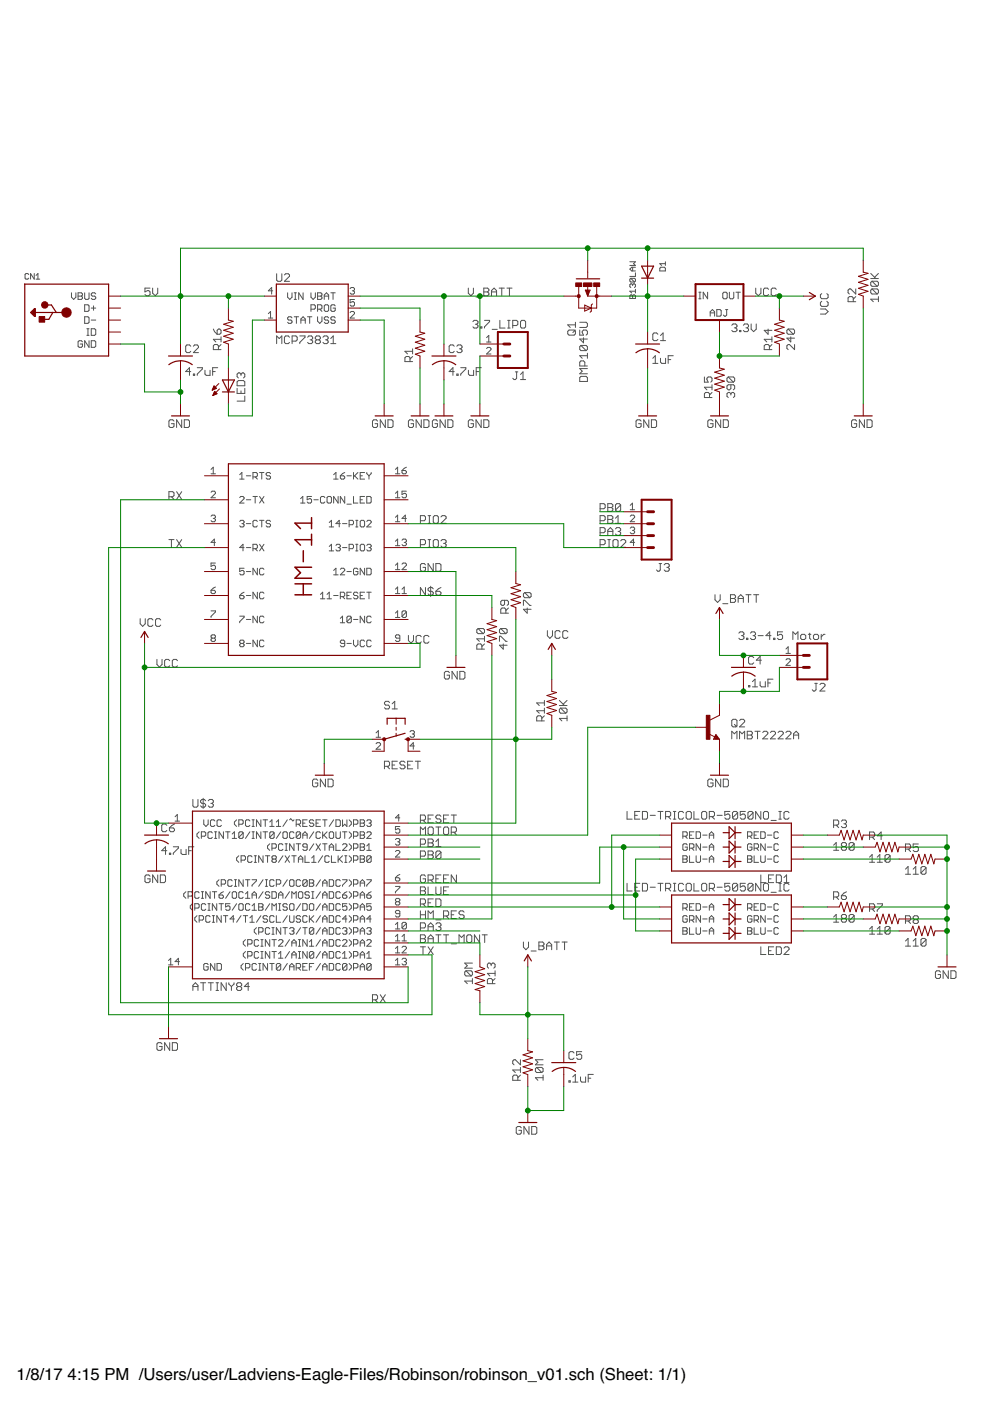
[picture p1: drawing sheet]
<svg xmlns="http://www.w3.org/2000/svg" width="210mm" height="297mm" viewBox="0 0 210 297" stroke-linecap="round" stroke-linejoin="round" font-family="sans-serif">
<defs><g id="words">
<g font-size="3.5">
<text x="3.5" y="292.5">1/8/17</text>
<text x="14.3" y="292.5">4:15 PM /Users/user/Ladviens-Eagle-Files/Robinson/robinson_v01.sch (Sheet: 1/1)</text>
</g>
</g></defs>
<g fill="none" stroke="#505050" stroke-width=".21">
<path d="M6.1 58.2l-.2-.2h-.4l-.2 .2v.8l.2 .2h.4l.2-.2M7.3 58v1.2l-.8-1.2v1.2M7.6 59.2h.8M7.6 58.4l.4-.4v1.2M58.7 58v1.4l.2 .2h.6l.3-.2v-1.4M60.3 58.3l.3-.3h.5l.3 .3v.3l-1.1 1h1.1M133.5 55.5h1.2l-.4 .4 .4 .4h-1.2M133.8 59l-.3 .2v.4l.3 .2h.7M133.8 59h.7l.2 .2v.4l-.2 .2M133.8 59l.7 .8M134.1 56.7v.7M134.7 57.8v.8h-1.2"/>
<path d="M134.7 56.7h-.8l-.4 .4 .4 .3h.8M139.9 56.9l.2-.2h.8l.2 .2v.5h-1.2zM141.1 55.5v.8M141.1 55.9h-1.2l.4 .4M184.6 59.1h1.6M184.6 58l1.1 1.1M184.9 59.6h1.1l.2 .3v.5l-.2 .3M184.9 59.6l-.3 .3v.5l.3 .3h1.1M184.9 59.6l1.1 1.1M186.2 58l-.8 .8M15.2 62.1v.9l.4 .5 .5-.5v-.9M16.6 62.1h.7l.2 .2-.2 .5 .2 .4-.2 .3h-.7z"/>
<path d="M16.6 62.8h.7M17.5 72.5l-.2-.3h-.5l-.2 .3v.9l.2 .2h.5l.2-.2v-.5h-.5M17.9 62.1v1.1l.3 .3h.4l.3-.3v-1.1M17.9 67.2h.7l.3 .2v.9l-.3 .3h-.7zM17.9 64.6h.7l.3 .3v.9l-.3 .2h-.7zM18.4 71.1h.5M18.4 69.7h.5M18.6 69.7v1.4M18.9 72.2v1.4l-1-1.4v1.4M19.3 69.7h.8l.2 .2v1l-.2 .2h-.8zM19.3 67.9h1M19.3 65.3h1"/>
<path d="M19.3 72.2h.8l.2 .3v.9l-.2 .2h-.8zM19.8 64.9v.9M20.3 62.3l-.2-.2h-.5l-.3 .4 .3 .3h.5l.2 .4-.2 .3h-.5l-.3-.3M31.8 61.1h-1.1v.8l.6-.3h.2l.3 .3v.5l-.3 .3h-.5l-.3-.3M32.4 61.1v1.1l.5 .5 .5-.5v-1.1M40.4 78.8h-1l.8-.8v1.6M40.4 73.4l-.2-.3h-.6l-.2 .3v1.1l.2 .3h.6l.2-.3M41 79.3h.3v.3h-.3zM41 73.4l.3-.3h.5l.3 .3v.3l-1.1 1.1h1.1M41.8 78h1.1v.2l-1.1 1.1v.3M43.5 78.5v.8l.2 .3h.8v-1.1M45.1 78.8h.5"/>
<path d="M45.2 69.8l.3 .5 .5 .6M46 70l.3-.2h.3l.3 .2v.6l-.3 .3h-.6zM46.2 78h-1.1v1.6M46.3 74.1v-.8l-.3-.3h-.5l-.3 .3v.8h1.7M46.9 73l-.6 .6M46.9 71.9h-1.7l.6 .6M46.9 71.4v1.1M51.1 79.3l.3-.2h.2l.3 .2v.6l-.3 .2M51.1 79.3v.3M51.1 79.3l-.3-.2h-.3l-.2 .2v.6l.2 .2M56.9 66.5l.5-.5v1.4M56.9 67.4h.9"/>
<path d="M57.8 61.7h-.9l.7-.7v1.4M58.7 72.9v-1.7l.5 .6 .6-.6v1.7M61 62.1v.9l.4 .5 .5-.5v-.9M61.4 71.5l-.3-.3h-.5l-.3 .3v1.1l.3 .3h.5l.3-.3M61.9 67.4l-.2-.2h-.5l-.2 .4 .2 .3h.5l.2 .4-.2 .3h-.5l-.2-.3M61.9 72.3h.8l.3-.2v-.6l-.3-.3h-.8v1.7M62.4 63.5h.4M62.4 62.1h.4M62.4 67.2h.9M62.6 62.1v1.4M62.8 67.2v1.4M63.6 71.2h1.1v.3l-1.1 1.1v.3"/>
<path d="M63.8 67.9h.9M63.8 68.6v-1l.5-.4 .4 .4v1M64.3 62.1v1.4l-1-1.4v1.4M65.2 67.2h.9M65.2 71.5l.3-.3h.5l.3 .3v.3l-.3 .3M65.7 67.2v1.4M65.7 72.1h.3M65.9 62.1v.9l.5 .5 .5-.5v-.9M65.9 65.6h.7l.3-.3v-.4l-.3-.3h-.7v1.4M66 72.1l.3 .2v.3l-.3 .3h-.5l-.3-.3M67.1 72.1l-.3-.3v-.3l.3-.3h.5l.3 .3v.3l-.3 .3M67.1 72.1l-.3 .2v.3l.3 .3h.5l.3-.3v-.3l-.3-.2"/>
<path d="M67.1 72.1h.5M67.3 65.6h.7l.3-.3v-.4l-.3-.3h-.7v1.4M67.3 62.1h.7l.3 .2-.3 .5 .3 .4-.3 .3h-.7zM67.3 67.2v.9l.5 .5 .5-.5v-.9M67.3 62.8h.7M67.8 65.6l.5 .4M68.5 71.5l.2-.3h.6l.3 .3v.3l-.3 .3M68.7 64.9l.3-.3h.4l.3 .3v.9l-.3 .2h-.4l-.3-.2zM68.7 62.8h1M68.7 63.5v-1l.5-.4 .5 .4v1M69 72.1h.3M69.3 72.1l.3 .2v.3l-.3 .3h-.6l-.2-.3"/>
<path d="M69.7 67.4l-.3-.2h-.4l-.3 .4 .3 .3h.4l.3 .4-.3 .3h-.4l-.3-.3M70.1 72.9h1.1M70.1 71.8l.6-.6v1.7M70.1 62.1h1M70.6 62.1v1.4M71.1 67.4l-.3-.2h-.4l-.3 .4 .3 .3h.4l.3 .4-.3 .3h-.4l-.3-.3M71.1 64.9l-.3-.3h-.4l-.3 .3v.9l.3 .2h.4l.3-.2v-.5h-.5M74.2 66.3l.3-.3h.4l.3 .3v.2l-1 .9h1M74.2 61.2l.3-.2h.4l.3 .2-.3 .5M74.7 61.7h.2M74.9 61.7l.3 .2-.3 .5h-.4l-.3-.3M75.2 63.5h-1v.7l.5-.2 .5 .2v.5l-.3 .2h-.4l-.3-.2"/>
<path d="M86.9 76.7v-.8l-.2-.3h-.6l-.2 .3v.8h1.6M87.5 75.6l-.6 .5M87.5 74.5h-1.6l.5 .5M87.5 74v1M96.3 78.8h-1.1l.8-.8v1.6M96.3 73.4l-.3-.3h-.5l-.3 .3v1.1l.3 .3h.5l.3-.3M96.9 79.3h.2v.3h-.2zM96.9 73.4l.2-.3h.6l.3 .3v.3l-.3 .3M97.4 74h.3M97.7 78h1.1v.2l-1.1 1.1v.3M97.7 74l.3 .2v.3l-.3 .3h-.6l-.2-.3M99.3 61.1v1.1l.5 .5 .6-.5v-1.1"/>
<path d="M99.3 78.5v.8l.3 .3h.8v-1.1M100.3 68.2l.2-.3h.6l.2 .3v.3l-.2 .2M100.8 68.7h.3M100.9 63h1.1M101 78.8h.5M101.1 68.7l.2 .3v.3l-.2 .3h-.6l-.2-.3M101.9 69.3h.3v.3h-.3zM102 78h-1v1.6M102.6 61.1h.8l.3 .2v.3l-.3 .3 .3 .3v.2l-.3 .3h-.8zM102.6 61.9h.8M102.7 67.9h1.1v.3l-1.1 1.1v.3M103.2 73.9l.2-.2h.5l.2 .2v.2l-.9 1h.9"/>
<path d="M103.2 71.6l.4-.5v1.4M103.2 72.5h.9M104.2 61.9h1.1M104.2 62.7v-1.1l.6-.5 .5 .5v1.1M104.4 69.8h1M105.8 61.1h1.1M106 67.9v1.7h1.1M106.4 61.1v1.6M107.5 61.1h1.1M107.6 67.9h.6M107.6 69.6h.6M107.9 67.9v1.7"/>
<path d="M108 61.1v1.6M108.7 69h.8l.3-.3v-.5l-.3-.3h-.8v1.7M109.3 78.8h.5M109.5 78.8v1.4l-.2 .3h-.3l-.3-.3M110.4 79.4l.5-.6v1.7M110.6 67.9h.6l.2 .3v1.1l-.2 .3h-.6l-.2-.3v-1.1zM120.4 70.3l.2-.3h1.1l.3 .3v.5l-.3 .3h-1.1l-.2-.3zM122 68.3v1.1M122 70l-.5 .5M122 68.9h-1.6l.5 .5M122.9 68.3h1.4l.2 .3v.6l-.2 .2h-1.4M122.9 70v1.1h.8l-.3-.6v-.2l.3-.3h.6l.2 .3v.5l-.2 .3"/>
<path d="M123.2 79.8h1.1l.2 .3v.8h-1.6v-.8zM123.2 73.2h1.1l.2 .3v.6l-.2 .2M123.2 73.2l-.3 .3v.6l.3 .2h1.1M123.2 73.2l1.1 1.1M123.7 71.6v1.1l-.8-.8h1.6M124 77.6v-.8l-.3-.3h-.5l-.3 .3v.8h1.6M124.5 75.4h-1.6l.5 .6M124.5 74.9v1.1M124.5 78.1h-1.6l.5 .6-.5 .5h1.6M133.5 62.7l.3-.2 .3 .2 .4-.2 .2 .2v.6h-1.2zM134.1 60.4l-.2-.2-.4 .2v.4l.3 .2M134.1 60.4l.2-.2 .4 .2v.4l-.2 .2"/>
<path d="M134.1 60.4v.2M134.1 62.7v.6M134.7 61.3v.8M134.7 61.7h-1.2l.4 .4M138.4 76l.5-.6v1.6M138.4 77h1.1M139.5 70.9l-.3-.3h-.5l-.3 .3v1.1l.3 .2h.5l.3-.2M140 76v.8l.3 .2h.8v-1M140 72.2h1.1M140 71.1l.6-.5v1.6M141.7 76.2h.5M142.7 75.4h-1v1.6"/>
<path d="M148.2 63.4h.4M148.2 62h.4M148.4 62v1.4M149.4 79.9v1.1h.8l-.3-.5v-.3l.3-.3h.5l.3 .3v.6l-.3 .2M150 62v1.4l-.9-1.4v1.4M150.6 67v-.9l.4-.5 .5 .5v.9M150.6 66.3h.9M152 65.6h.7l.2 .3v.9l-.2 .2h-.7zM153.2 62.2l.3-.2h.4l.3 .2v.9l-.3 .3h-.4l-.3-.3zM153.8 65.6h.5M154.1 65.6v1.2l-.3 .2-.4-.2M154.4 79.9l-.3 .3v.6l.3 .2h1.1"/>
<path d="M154.4 79.9h1.1l.3 .3v.6l-.3 .2M154.4 79.9l1.1 1.1M154.6 62v1.1l.3 .3h.4l.3-.3v-1.1M155.2 69l.2-.3h.6l.3 .3v.2l-.3 .3M155.7 69.5h.3M156 69.5l.3 .3v.3l-.3 .2h-.6l-.2-.2M156 62h1M156.5 62v1.4M156.8 70.1h.3v.2h-.3zM157.6 69l.3-.3h.5l.3 .3v.2l-.3 .3M158.2 69.5h.2M158.4 69.5l.3 .3v.3l-.3 .2h-.5l-.3-.2"/>
<path d="M159.3 68.7v1.1l.5 .5 .5-.5v-1.1M160.2 61.1v1.1l.6 .5 .5-.5v-1.1M162.9 69.8v1.1l-.9-.9h1.7M163 61.3l-.3-.2h-.5l-.3 .2v1.1l.3 .3h.5l.3-.3M163.1 74.1v-.8l-.2-.3h-.6l-.3 .3v.8h1.7M163.7 73l-.6 .6M163.7 71.9h-1.7l.6 .6M163.7 71.4v1.1M164.6 61.3l-.3-.2h-.5l-.3 .2v1.1l.3 .3h.5l.3-.3M167.1 69.8l-.3 .2v.6l.3 .3h1.1M167.1 69.8h1.1l.3 .2v.6l-.3 .3M167.1 69.8l1.1 1.1"/>
<path d="M167.7 71.4v1.1l-.9-.8h1.7M168.5 73v1.1l-1.1-1.1h-.3l-.3 .3v.6l.3 .2M173.9 65.5h1.1l.6 .6-.6 .5h-1.1M174.2 63.9l-.3 .3v.5l.3 .3h1.1l.3-.3v-.5l-.3-.3M174.2 62.3l-.3 .2v.6l.3 .2h1.1l.3-.2v-.6l-.3-.2M180.9 64v-.8l-.3-.3h-.5l-.3 .3v.8h1.6M181.4 61.3v1l-1-1h-.3l-.3 .2v.6l.3 .2M181.4 62.9l-.5 .5M184.9 61.3h1.1l.2 .2v.6l-.2 .2M184.9 61.3l-.3 .2v.6l.3 .2h1.1M184.9 61.3l1.1 1M186.2 63.4h-1.6l.6 .6"/>
<path d="M186.2 62.9v1.1M36.9 89.3l-.3-.3h-.5l-.3 .3v1.1l.3 .2h.5l.3-.2v-.6h-.6M38.5 89v1.6l-1.1-1.6v1.6M39.1 89h.8l.3 .3v1.1l-.3 .2h-.8zM44.7 99.5l.5-.4v1.4M50.3 81l.2-.3h1.1l.3 .3v.8h-1.6zM50.3 82.3v1.1h1.6v-1.1M51.1 82.9v.5M51.9 84v1h-1.6M80.1 89.3l-.3-.3h-.6l-.2 .3v1.1l.2 .2h.6l.3-.2v-.6h-.6M81.7 89v1.6l-1.1-1.6v1.6M82.3 89h.8l.2 .3v1.1l-.2 .2h-.8z"/>
<path d="M83.8 99.5l.5-.4v1.4M85.2 99.8h.7l.3 .4-.3 .3h-.4l-.3-.3zM86.2 99.1l-1 .7M87.7 89.3l-.3-.3h-.5l-.3 .3v1.1l.3 .2h.5l.3-.2v-.6h-.6M89.3 89v1.6l-1.1-1.6v1.6M89.9 89h.8l.3 .3v1.1l-.3 .2h-.8zM92.8 89.3l-.3-.3h-.6l-.2 .3v1.1l.2 .2h.6l.3-.2v-.6h-.6M94.4 89v1.6l-1.1-1.6v1.6M95 89h.8l.2 .3v1.1l-.2 .2h-.8zM100.4 89.3l-.3-.3h-.5l-.3 .3v1.1l.3 .2h.5l.3-.2v-.6h-.6M102 89v1.6l-1.1-1.6v1.6M102.6 89h.8l.3 .3v1.1l-.3 .2h-.8z"/>
<path d="M110.4 80.5h1M135.9 89.3l-.2-.3h-.6l-.2 .3v1.1l.2 .2h.6l.2-.2v-.6h-.5M137.6 89v1.6l-1.1-1.6v1.6M138.1 89h.8l.3 .3v1.1l-.3 .2h-.8zM150.4 84.3v-.8l-.2-.3h-.6l-.2 .3v.8h1.6M151 83.2l-.6 .6M151 82.1h-1.6l.5 .6M151 81.6v1.1M151.2 89.3l-.3-.3h-.6l-.2 .3v1.1l.2 .2h.6l.3-.2v-.6h-.6M152.8 89v1.6l-1.1-1.6v1.6M153.4 89h.8l.2 .3v1.1l-.2 .2h-.8zM155 81.6v.8l-.3 .3h-.3l-.3-.3v-.6l.3-.2h1.1l.3 .2v.6l-.3 .3"/>
<path d="M155 83.5l-.3-.3h-.3l-.3 .3v.5l.3 .3M155 83.5l.2-.3h.3l.3 .3v.5l-.3 .3M155 83.5v.3M181.6 89.3l-.2-.3h-.6l-.2 .3v1.1l.2 .2h.6l.2-.2v-.6h-.5M183.3 89v1.6l-1.1-1.6v1.6M183.8 89h.8l.3 .3v1.1l-.3 .2h-.8zM35.8 105.3h.8l.3-.2v-.6l-.3-.3h-.8v1.7M35.8 114.4h1.1M36.3 114.4v1.6M36.3 105.3l.6 .6M37.4 114.4l1.1 1.6M37.4 104.2l1.1 1.7"/>
<path d="M38.5 114.4l-1.1 1.6M38.5 104.2l-1.1 1.7M44.7 100.5h1M44.7 104.4l.3-.3h.4l.3 .3v.2l-1 .9h1M44.7 109.5l.3-.3h.4l.3 .3-.3 .4M45.2 109.9h.2M45.4 109.9l.3 .3-.3 .4h-.4l-.3-.2M45.7 119.4h-1v.7l.5-.3 .5 .3v.4l-.3 .3h-.4l-.3-.3M45.7 115h-1l.7-.7v1.4M50.8 100.6l.5-.4v1.4M50.8 101.6h1M50.8 105.5l.3-.2h.4l.3 .2v.2l-1 1h1"/>
<path d="M50.8 110.6l.3-.3h.4l.3 .3-.3 .4M51.3 111h.2M51.5 111l.3 .3-.3 .4h-.4l-.3-.2M51.8 116.1h-1l.7-.7v1.4M52.2 100.9h1M52.2 106h1M52.2 111h1M52.2 116.1h1M53.6 101.1h.7l.3-.2v-.5l-.3-.2h-.7v1.4M53.6 116.3h.7l.3-.2v-.5l-.3-.2h-.7v1.4M53.6 105.3h1M54.1 101.1l.5 .5"/>
<path d="M54.1 105.3v1.4M54.1 116.3l.5 .5M54.6 110.6l-.3-.3h-.4l-.3 .3v.9l.3 .2h.4l.3-.2M55 100.2h1M55 105.3l1 1.4M55 110.3h1M55 115.4l1 1.4M55.5 100.2v1.4M55.5 110.3v1.4M56 105.3l-1 1.4M56 115.4l-1 1.4M57.4 100.4l-.3-.2h-.4l-.3 .4 .3 .3h.4l.3 .4-.3 .3h-.4l-.3-.3"/>
<path d="M57.4 110.6l-.3-.3h-.4l-.3 .3 .3 .4h.4l.3 .5-.3 .2h-.4l-.3-.2M63.7 106.7h1M63.7 105.7l.5-.4v1.4M66.1 105.3h-1v.7l.5-.3 .5 .3v.4l-.3 .3h-.4l-.3-.3M66.5 106h1M68.9 105.5l-.3-.2h-.4l-.3 .2v.9l.3 .3h.4l.3-.3M69.3 105.5l.3-.2h.4l.3 .2v.9l-.3 .3h-.4l-.3-.3zM69.8 111.7h.9M69.8 115.9l.5-.5v1.4M69.8 110.8l.5-.5v1.4M69.8 116.8h.9M70.7 101.6h1"/>
<path d="M70.7 100.6l.5-.4v1.4M71.2 115.6l.3-.2h.4l.3 .2-.3 .5M71.7 116.1h.2M71.7 105.3v1.4l-1-1.4v1.4M71.9 116.1l.3 .2-.3 .5h-.4l-.3-.2M72.2 100.9h.7l.2 .4-.2 .3h-.5l-.2-.3zM72.2 111h-1l.7-.7v1.4M72.6 111h1M72.6 116.1h1M73.1 105.3v1.4l-.9-1.4v1.4M73.1 100.2l-.9 .7M73.6 100.9h.9"/>
<path d="M73.6 106.9h.9M74 111.3h.7l.3-.3v-.4l-.3-.3h-.7v1.4M74 116.3h.7l.3-.2v-.5l-.3-.2h-.7v1.4M75 105.3v1.4h.9M75 100.2v1.4M75.2 100.9l.7 .7M75.4 110.3h.5M75.4 111.7h.5M75.4 115.4h.5M75.4 116.8h.5M75.6 110.3v1.4M75.6 115.4v1.4"/>
<path d="M75.9 100.2l-.9 .9M76.4 100.9h.4M76.4 106h.4M76.4 110.6l.2-.3h.5l.2 .3v.9l-.2 .2h-.5l-.2-.2zM76.4 115.6l.2-.2h.5l.2 .2v1l-.2 .2h-.5l-.2-.2zM77.3 100.2h-.9v1.4h.9M77.3 105.3h-.9v1.4h.9M77.8 115.6l.2-.2h.5l.2 .2-.2 .5M77.8 105.3h.7l.2 .2v.9l-.2 .3h-.7zM77.8 110.6l.2-.3h.5l.2 .3v.2l-.9 .9h.9M77.8 100.2v.2l.4 .5M78.2 116.1h.3"/>
<path d="M78.2 100.9v.7M78.5 116.1l.2 .2-.2 .5h-.5l-.2-.2M78.7 100.2v.2l-.5 .5M83.8 100.5h1M83.8 105.5h1M83.8 110.6h1M83.8 104.6l.5-.5v1.4M83.8 109.7l.5-.5v1.4M83.8 114.8l.5-.5v1.4M83.8 119.8l.5-.4v1.4M83.8 115.7h1M85.2 119.6l.3-.2h.4l.3 .2v.2l-1 1h1"/>
<path d="M85.2 114.5l.3-.2h.4l.3 .2-.3 .5M85.7 115h.2M85.9 115l.3 .2-.3 .5h-.4l-.3-.2M86.2 104.1h-1v.7l.5-.2 .5 .2v.5l-.3 .2h-.4l-.3-.2M86.2 109.9h-1l.7-.7v1.4M89.1 115.5h.9l.2-.3v-.5l-.2-.3h-.9v1.6M89.1 110.4h.9l.2-.3v-.5l-.2-.3h-.9v1.7M90.2 119.8l-.2-.3h-.6l-.3 .3v1l.3 .3h.6l.2-.3v-.5h-.5M90.8 114.4h.5M90.8 116h.5M90.8 109.3h.5M90.8 111h.5"/>
<path d="M91 109.3v1.7M91 114.4v1.6M91.9 114.7l.2-.3h.6l.2 .3v1.1l-.2 .2h-.6l-.2-.2zM91.9 109.6l.2-.3h.6l.2 .3v1.1l-.2 .3h-.6l-.2-.3zM91.9 119.5v1.6l-1.1-1.6v1.6M92.4 119.5h.8l.3 .3v1l-.3 .3h-.8zM93.5 109.6l.3-.3h.5l.3 .3v.3l-1.1 1.1h1.1M93.5 114.7l.3-.3h.5l.3 .3v.3l-.3 .2M94 115.2h.3M94.3 115.2l.3 .3v.3l-.3 .2h-.5l-.3-.2M127.2 107.9h.8l.3-.3v-.5l-.3-.3h-.8v1.6M127.2 115.5h.8l.3-.3v-.5l-.3-.3h-.8v1.6"/>
<path d="M127.2 110.4h.8l.3-.3v-.5l-.3-.3h-.8v1.7M127.2 112.9h.8l.3-.2v-.6l-.3-.2h-.8v1.6M128.9 114.4h.5M128.9 116h.5M128.9 109.3h.8l.2 .3v.3l-.2 .2 .2 .3v.3l-.2 .3h-.8zM128.9 106.8h.8l.2 .3v.2l-.2 .3 .2 .3v.2l-.2 .3h-.8zM128.9 113.5v-1.1l.5-.5 .5 .5v1.1M128.9 112.7h1M128.9 107.6h.8M128.9 110.1h.8M129.1 114.4v1.6M130.2 114.4h.6l.2 .3v1.1l-.2 .2h-.6l-.2-.2v-1.1z"/>
<path d="M130.5 109.9l.5-.6v1.7M130.5 111h1.1M130.5 112.1l.3-.2h.5l.3 .2v.3l-.3 .3M131 112.7h.3M131.3 112.7l.3 .2v.3l-.3 .3h-.5l-.3-.3M131.6 107.1l-.3-.3h-.5l-.3 .3v1M131.6 114.7l.3-.3h.5l.3 .3v.3l-1.1 1h1.1M131.6 107.1v1l-.3 .3h-.5l-.3-.3M131.6 107.1l-1.1 1M133.6 109.5l.3-.3h.4l.3 .3v.2l-1 .9h1M133.6 112l.3-.2h.4l.3 .2-.3 .5M133.6 107.1l.5-.4v1.4"/>
<path d="M133.6 108.1h1M134.1 112.5h.2M134.3 112.5l.3 .2-.3 .5h-.4l-.3-.3M134.6 115h-1l.7-.7v1.4M139.7 119.5h.6M140 119.5v1.3l-.3 .3h-.2l-.3-.3M140.8 119.8l.3-.3h.5l.3 .3v.2l-.3 .3M29.7 131.2v1l.5 .6 .6-.6v-1M32.4 131.4l-.2-.2h-.6l-.3 .2v1.1l.3 .3h.6l.2-.3M33.3 139.8v1.1l.5 .5 .6-.5v-1.1M34.1 131.4l-.3-.2h-.5l-.3 .2v1.1l.3 .3h.5l.3-.3M44.7 125.2h.7l.3 .4-.3 .3h-.4l-.3-.3z"/>
<path d="M44.7 129.5h1v.3l-1 .9v.2M45 135.3h.4M45 135.3l-.3-.2 .3-.5h.4l.3 .2-.3 .5M45 135.3l-.3 .2 .3 .5h.4l.3-.2-.3-.5M45.7 124.5l-1 .7M50.8 126.3h.7l.3 .4-.3 .3h-.4l-.3-.3zM50.8 130.6h1v.3l-1 .9v.2M51.1 136.4l-.3 .3 .3 .4h.4l.3-.2-.3-.5M51.1 136.4l-.3-.2 .3-.5h.4l.3 .3-.3 .4M51.1 136.4h.4M51.8 120.5h-1v.7l.7-.3 .3 .3v.4l-.3 .3h-.4l-.3-.3M51.8 125.6l-1 .7"/>
<path d="M52.2 121.2h1M52.2 126.3h1M52.2 131.3h1M52.2 136.4h1M54.6 120.5v1.4l-1-1.4v1.4M54.6 125.6v1.4l-1-1.4v1.4M54.6 130.6v1.4l-1-1.4v1.4M54.6 135.7v1.4l-1-1.4v1.4M56 120.7l-.3-.2h-.4l-.3 .2v.9l.3 .3h.4l.3-.3M56 125.8l-.3-.2h-.4l-.3 .2v.9l.3 .3h.4l.3-.3M56 130.9l-.3-.3h-.4l-.3 .3v.9l.3 .2h.4l.3-.2M56 136l-.3-.3h-.4l-.3 .3v.9l.3 .2h.4l.3-.2"/>
<path d="M67.9 127h1M67.9 126l.5-.4v1.4M69.3 126l.5-.4v1.4M69.3 127h1M70.7 121.9h1M70.7 126.3h1M70.7 120.9l.5-.4v1.4M72.2 120.7l.2-.2h.5l.2 .2v.2l-.9 1h.9M72.2 126.5h.7l.2-.2v-.5l-.2-.2h-.7v1.4M72.2 132h.9M72.2 131.1l.4-.5v1.4M72.6 126.5l.5 .5"/>
<path d="M73.1 136.4h-.7l-.2-.2 .2-.5h.5l.2 .3v.9l-.2 .2h-.5l-.2-.2M73.6 121.2h.9M73.6 126.3h.4M73.6 136.4h.9M74.5 125.6h-.9v1.4h.9M74.5 130.9l-.2-.3h-.5l-.2 .3v.9M74.5 130.9v.9l-.2 .2h-.5l-.2-.2M74.5 130.9l-.9 .9M75 131.3h.9M75 135.7v1l.4 .4 .5-.4v-1M75.9 120.7l-.3-.2h-.4l-.2 .2v.9l.2 .3h.4l.3-.3v-.4h-.5M75.9 125.8l-.3-.2h-.4l-.2 .4 .2 .3h.4l.3 .4-.3 .3h-.4l-.2-.3"/>
<path d="M76.4 126.3h.4M77.3 136l-.2-.3h-.5l-.2 .3v.9l.2 .2h.5l.2-.2M77.3 125.6h-.9v1.4h.9M77.3 120.5v1.4l-.9-1.4v1.4M77.3 130.6v1.4l-.9-1.4v1.4M77.8 120.5h.7l.2 .2v.9l-.2 .3h-.7zM77.8 125.6h.9M78.2 125.6v1.4M78.7 130.9l-.2-.3h-.5l-.2 .3v.9l.2 .2h.5l.2-.2M78.7 136l-.2-.3h-.5l-.2 .3v.9l.2 .2h.5l.2-.2M83.8 120.8h1M83.8 125.9h1"/>
<path d="M83.8 130l.5-.5v1.4M83.8 124.9l.5-.4v1.4M83.8 130.9h1M84.8 135.3h-.7l-.3-.2 .3-.5h.4l.3 .2v1l-.3 .2h-.4l-.3-.2M85.2 125.9h1M85.2 124.9l.5-.4v1.4M86.2 129.8l-.3-.3h-.4l-.3 .3v.9M86.2 129.8v.9l-.3 .2h-.4l-.3-.2M86.2 129.8l-1 .9M86.6 134.7v1.1l.5 .6 .6-.6v-1.1M89.3 135l-.3-.3h-.5l-.3 .3v1.1l.3 .3h.5l.3-.3M90.2 124.6v1.6l-1.1-1.6v1.6"/>
<path d="M91 135l-.3-.3h-.6l-.2 .3v1.1l.2 .3h.6l.3-.3M91.3 124.3v2.2M91.9 124.8l-.3-.2h-.6l-.2 .2v.3l.2 .3h.6l.3 .2v.3l-.3 .3h-.6l-.2-.3M92.4 125.4h.8l.3 .2v.3l-.3 .3h-.5l-.3-.3zM93.5 124.6l-.6 .2-.5 .6M101.4 133.3h1l.3 .2v.6l-.3 .2M101.4 133.3l-.3 .2v.6l.3 .2h1M101.4 133.3l1 1M102.2 137.6v-.8l-.3-.3h-.5l-.3 .3v.8h1.6M102.7 134.9v1.1M102.7 136.5l-.5 .6M102.7 135.4h-1.6l.5 .6"/>
<path d="M105.9 136v-1.1h.3l1.1 1.1h.2M106.2 133.3l-.3 .2v.6l.3 .2h1.1M106.2 133.3h1.1l.2 .2v.6l-.2 .2M106.2 133.3l1.1 1M106.7 136.5v1.1l-.8-.8h1.6M107 127.3v.8l-.3 .3h-.3l-.2-.3v-.5l.2-.3h1.1l.3 .3v.5l-.3 .3M107.3 130v-.8l-.3-.3h-.6l-.2 .3v.8h1.6M107.8 128.9l-.5 .6M111 128.4v-1.1h.3l1 1.1h.3M111.3 125.6l-.3 .3v.5l.3 .3h1M111.3 125.6h1l.3 .3v.5l-.3 .3M111.3 125.6l1 1.1"/>
<path d="M111.8 128.9v1.1l-.8-.8h1.6M116.1 133.7v1.1l.5 .5 .5-.5v-1.1M118.8 134l-.3-.3h-.5l-.3 .3v1.1l.3 .2h.5l.3-.2M120.4 134l-.3-.3h-.5l-.3 .3v1.1l.3 .2h.5l.3-.2M141.4 120.3h.2M141.6 120.3l.3 .3v.2l-.3 .3h-.5l-.3-.3M151.6 126.1v1.1l.5 .5 .6-.5v-1.1M153.2 128h1.1M154.9 126.1h.8l.3 .3v.2l-.3 .3 .3 .3v.2l-.3 .3h-.8zM154.9 126.9h.8M156.5 126.9h1.1M156.5 127.7v-1.1l.6-.5 .5 .5v1.1"/>
<path d="M156.7 134.2l.2-.2h.6l.2 .2v.3l-.2 .3M157.2 134.8h.3M157.5 134.8l.2 .2v.3l-.2 .3h-.6l-.2-.3M158.2 126.1h1M158.3 135.3h.3v.3h-.3zM158.7 126.1v1.6M159.1 134.2l.3-.2h.5l.3 .2v.3l-.3 .3M159.7 134.8h.2M159.8 126.1h1.1M159.8 139.4l-.3-.2h-.5l-.3 .2v1.1l.3 .3h.5l.3-.3M159.9 134.8l.3 .2v.3l-.3 .3h-.5l-.3-.3M160.3 126.1v1.6"/>
<path d="M160.7 134.8h1.1M161.4 140h-1l.8-.8v1.6M163.5 134.8h-1.1l.8-.8v1.6M164 135.3h.3v.3h-.3zM165.9 134h-1.1v.8l.9-.3 .2 .3v.5l-.2 .3h-.6l-.3-.3M166.6 137.6l.5-.5v1.4M166.6 138.5h1M166.6 139.9l.3-.2h.4l.3 .2v.2l-1 1h1M168.1 135.6v-1.6l.6 .5 .5-.5v1.6M170 134.5h.6l.2 .3v.5l-.2 .3h-.6l-.2-.3v-.5zM171.4 134.5h.5M171.7 134.2v1.1l.2 .3"/>
<path d="M172.5 134.8l.2-.3h.6l.3 .3v.5l-.3 .3h-.6l-.2-.3zM174.1 134.5v1.1M174.9 134.5h-.3l-.5 .5M36 140.1l-.3-.3h-.5l-.3 .3v1.1l.3 .2h.5l.3-.2M37.6 140.1l-.2-.3h-.6l-.3 .3v1.1l.3 .2h.6l.2-.2M79.7 155.4l.5-.5v1.4M79.7 156.3h1M79.7 157.7l.3-.2h.5l.2 .2v.2l-1 1h1M82.6 148.9l-.3-.2h-.5l-.3 .2v.3l.3 .3h.5l.3 .3v.3l-.3 .2h-.5l-.3-.2M83.1 150.3h1.1M83.1 149.2l.6-.5v1.6M86.9 155.2l.3-.3h.4l.3 .3-.3 .4"/>
<path d="M87.4 155.6h.2M87.6 155.6l.3 .3-.3 .4h-.4l-.3-.2M87.9 158.2h-1l.7-.7v1.4M95.3 142.6l-.3-.3h-.5l-.3 .3v1.1l.3 .3h.5l.3-.3v-.5h-.5M96.9 142.3v1.7l-1.1-1.7v1.7M97.5 142.3h.8l.3 .3v1.1l-.3 .3h-.8zM114.9 152.8v-.8l-.3-.2h-.5l-.3 .2v.8h1.6M115.4 151.8l-.5 .5M115.4 150.7h-1.6l.5 .5M115.4 148.5v1.1M115.4 150.1v1.1M115.4 149h-1.6l.5 .6"/>
<path d="M118.6 149.6h1.6M118.6 148.5l1.1 1.1M118.9 150.1h1.1l.2 .3v.5l-.2 .3M118.9 150.1l-.3 .3v.5l.3 .3h1.1M118.9 150.1l1.1 1.1M120.2 152.3h-1.6l.5 .5M120.2 151.8v1M120.2 148.5l-.8 .8M155.2 152.8l.2-.3h.6l.3 .3v1.1l-.3 .2h-.6l-.2-.2zM155.2 156.7v-1.7l.5 .6 .6-.6v1.7M155.7 153.6l.6 .5M156.8 156.7v-1.7l.5 .6 .6-.6v1.7"/>
<path d="M156.8 152.8l.3-.3h.5l.3 .3v.2l-1.1 1.1h1.1M158.4 155h.9l.2 .3v.3l-.2 .3 .2 .2v.3l-.2 .3h-.9zM158.4 155.9h.9M158.7 145.4h.3v.2h-.3zM159.5 145.6h1.1M159.5 144.5l.6-.5v1.6M160.1 155h1.1M160.6 155v1.7M161.2 144.5v.9l.2 .2h.9v-1.1M161.7 155.3l.3-.3h.5l.3 .3v.3l-1.1 1.1h1.1M162.8 144.8h.5M163.3 155.3l.3-.3h.6l.2 .3v.3l-1.1 1.1h1.1"/>
<path d="M163.9 144h-1.1v1.6M165 155.3l.2-.3h.6l.3 .3v.3l-1.1 1.1h1.1M166.6 155.3l.3-.3h.5l.3 .3v.3l-1.1 1.1h1.1M168.3 155.9h1M168.3 156.7v-1.1l.5-.6 .5 .6v1.1M172.7 144.9h.6M173 144.9v1.3l-.3 .3h-.2l-.3-.3M173.8 145.1l.3-.2h.5l.3 .2v.3l-1.1 1.1h1.1M35.4 175l-.3-.3h-.6l-.2 .3v1.1l.2 .2h.6l.3-.2M35.9 175.5h.8l.3 .3v.3l-.3 .2h-.5l-.3-.2zM36.7 179.5h1.1v.3l-1.1 1.1v.3M37 174.7l-1.1 .8"/>
<path d="M37.1 173.2l.5-.5v1.4M37.1 174.1h1M40.9 169.5v1.4l.2 .2h.6l.3-.2v-1.4M41.1 179.5h-1.1v1.7M42.2 176.4l-.4 .4v.5l.4 .5M42.7 177.3h.7l.2-.2v-.5l-.2-.2h-.7v1.4M43.1 169.2v2.2M43.2 173.8v1l.5 .4 .4-.4v-1M43.6 169.8l-.3-.3h-.5l-.3 .3v.3l.3 .2h.5l.3 .3v.3l-.3 .2h-.5l-.3-.2M44.2 169.8l.2-.3h.6l.2 .3v.3l-.2 .2M44.7 170.3h.3M45 170.3l.2 .3v.3l-.2 .2h-.6l-.2-.2"/>
<path d="M45 176.6l-.2-.2h-.5l-.2 .2v.9l.2 .3h.5l.2-.3M45.5 177.8h.5M45.5 176.4h.5M45.6 174.1l-.3-.3h-.4l-.3 .3v.9l.3 .2h.4l.3-.2M45.7 176.4v1.4M46.9 174.1l-.2-.3h-.5l-.2 .3v.9l.2 .2h.5l.2-.2M47.4 176.4v1.4l-1-1.4v1.4M47.8 176.4h1M48.3 176.4v1.4M49.2 177.8h1M49.2 176.8l.5-.4v1.4M50.2 173.8l-.5 .5v.5l.5 .4"/>
<path d="M50.6 174.8h.7l.3-.3v-.4l-.3-.3h-.7v1.4M51.6 176.6v.9l-.3 .3h-.4l-.3-.3M51.6 176.6l-.3-.2h-.4l-.3 .2v.9M51.6 176.6l-1 .9M53 174.1l-.3-.3h-.4l-.3 .3v.9l.3 .2h.4l.3-.2M53 176.4l-1 1.4M53.4 173.8h.5M53.4 175.2h.5M53.4 177.8h.5M53.4 176.4h.5M53.7 173.8v1.4M53.7 176.4v1.4"/>
<path d="M55.3 173.8v1.4l-.9-1.4v1.4M55.3 176.4v1.4l-.9-1.4v1.4M55.8 173.8h.9M55.8 176.4h.9M56.2 173.8v1.4M56.2 176.4v1.4M57.2 175.2h.9M57.2 178.9l-.5 .5v.4l.5 .5M57.2 174.3l.5-.5v1.4M57.7 179.8h.7l.2-.2v-.5l-.2-.2h-.7v1.4M58.1 176.6l-.2-.2h-.5l-.2 .2v.9M58.1 176.6v.9l-.2 .3h-.5l-.2-.3"/>
<path d="M58.1 176.6l-.9 .9M58.6 175.2h.9M58.6 174.3l.5-.5v1.4M59.5 176.4l-.9 1.4M60 179.1l-.2-.2h-.5l-.2 .2v1l.2 .2h.5l.2-.2M60 176.6l.2-.2h.5l.2 .2v.9l-.2 .3h-.5l-.2-.3zM60.5 178.9h.4M60.7 178.9v1.4M60.9 173.8l-.9 1.4M61.4 173.8l.2-.2 .5 .5 .2-.3M62.3 176.6l-.2-.2h-.5l-.2 .2v.9l.2 .3h.5l.2-.3M62.3 178.9v1.4l-.9-1.4v1.4"/>
<path d="M62.8 174.8h.7l.2-.3v-.4l-.2-.3h-.7v1.4M62.8 178.9h.9M63.3 174.8l.4 .4M63.3 178.9v1.4M63.7 176.6l-.2-.2h-.5l-.2 .2v.9M63.7 176.6v.9l-.2 .3h-.5l-.2-.3M63.7 176.6l-.9 .9M64.2 177.8v-1l.5-.4 .4 .4v1M64.2 177.1h.9M64.2 174.5h.5M65.1 179.6h-.7l-.2-.2 .2-.5h.5l.2 .2v1l-.2 .2h-.5l-.2-.2M65.1 173.8h-.9v1.4h.9"/>
<path d="M66.5 174.1l-.2-.3h-.5l-.2 .3 .2 .4h.5l.2 .3-.2 .4h-.5l-.2-.2M66.5 178.9l-.9 1.4M66.5 176.4l-.9 1.4M67 178.9l.9 1.4M67 174.5h.5M67.4 165.5l-.3-.3h-.6l-.2 .3v1.1l.2 .2h.6l.3-.2v-.6h-.6M67.9 173.8h-.9v1.4h.9M67.9 176.6l-.2-.2h-.5l-.2 .2v.9l.2 .3h.5l.2-.3M67.9 178.9l-.9 1.4M68.4 176.4v1.4M68.4 173.8h.9M68.4 178.9h.9"/>
<path d="M68.6 177.1l.7 .7M68.9 173.8v1.4M68.9 178.9v1.4M69 165.2v1.6l-1.1-1.6v1.6M69.3 176.4l-.9 .9M69.6 165.2h.8l.2 .3v1.1l-.2 .2h-.8zM69.8 179.6h.9M70 176.4h.5l.2 .2v.9l-.2 .3h-.5l-.2-.3v-.9zM70.7 173.8l-.9 1.4M71.2 178.9v1.4h1M71.2 173.8h.7l.3 .3v.9l-.3 .2h-.7zM71.2 176.4v1.1l.3 .3h.4l.3-.3v-1.1"/>
<path d="M72.6 179.1l.3-.2h.4l.3 .2v.3l-1 .9h1M72.6 173.8v1.4l.5-.4 .5 .4v-1.4M72.6 176.4h1M73.1 176.4v1.4M74 173.8l.5 .5v.5l-.5 .4M74 176.4l.5 .4v.5l-.5 .5M74 178.9l.5 .5v.4l-.5 .5M75 179.8h.6l.3-.2v-.5l-.3-.2h-.6v1.4M75 174.8h.6l.3-.3v-.4l-.3-.3h-.6v1.4M75 177.3h.6l.3-.2v-.5l-.3-.2h-.6v1.4M76.4 178.9h.7l.2 .2-.2 .5 .2 .5-.2 .2h-.7zM76.4 173.8h.7l.2 .3-.2 .4 .2 .5-.2 .2h-.7z"/>
<path d="M76.4 176.4h.7l.2 .2-.2 .5 .2 .4-.2 .3h-.7zM76.4 179.6h.7M76.4 177.1h.7M76.4 174.5h.7M77.8 176.6l.2-.2h.5l.2 .2v.2l-.9 1h.9M77.8 179.4l.4-.5v1.4M77.8 174.1l.2-.3h.5l.2 .3-.2 .4M78.2 174.5h.3M78.5 174.5l.2 .3-.2 .4h-.5l-.2-.2M81.5 162.5h.8l.3-.3v-.6l-.3-.2h-.8v1.6M82.1 162.5l.5 .5M83.1 162.2h.6"/>
<path d="M83.8 178l.3-.2h.4l.3 .2-.3 .5M84.2 161.4h-1.1v1.6h1.1M84.3 178.5h.2M84.5 178.5l.3 .2-.3 .5h-.4l-.3-.3M84.8 175.2h-1v.7l.5-.2 .5 .2v.5l-.3 .2h-.4l-.3-.2M84.8 173.4h-1l.7-.7v1.4M85.9 161.6l-.3-.2h-.5l-.3 .2v.3l.3 .3h.5l.3 .3v.3l-.3 .2h-.5l-.3-.2M86.4 162.2h.6M87.5 161.4h-1.1v1.6h1.1M88.1 161.4h1.1M88.6 161.4v1.6M89.1 173.9h.9l.2-.3v-.5l-.2-.3h-.9v1.6"/>
<path d="M89.1 177v-1.7l.6 .6 .5-.6v1.7M89.1 179h.9l.2-.3v-.5l-.2-.3h-.9v1.6M89.7 173.9l.5 .5M90.8 177.9h.8l.3 .3v.2l-.3 .3 .3 .3v.2l-.3 .3h-.8zM90.8 175.6l.2-.3h.6l.3 .3v1.1l-.3 .3h-.6l-.2-.3zM90.8 173.6h.5M90.8 178.7h.8M91.9 172.8h-1.1v1.6h1.1M92.4 179.5h1.1M92.4 178.4l.5-.5v1.6M92.4 175.3h1.1M92.9 175.3v1.7"/>
<path d="M93.5 173.1l-.3-.3h-.5l-.3 .3v.3l.3 .2h.5l.3 .3v.3l-.3 .2h-.5l-.3-.2M94 173.6h.6M94.3 175.3h.6l.2 .3v1.1l-.2 .3h-.6l-.3-.3v-1.1zM95.1 172.8h-1.1v1.6h1.1M95.7 176.4h.8l.3-.2v-.6l-.3-.3h-.8v1.7M95.7 172.8h1.1M96.2 172.8v1.6M96.2 176.4l.6 .6M132.9 172v1.7h1.1M134.6 172.9h.5M135.7 172h-1.1v1.7h1.1M136.2 172h.8l.3 .3v1.1l-.3 .3h-.8z"/>
<path d="M137.9 172.9h1M139.5 172h1.1M140 172v1.7M141.1 173.1h.8l.3-.2v-.6l-.3-.3h-.8v1.7M141.7 173.1l.5 .6M142.8 173.7h.5M142.8 172h.5M143 172v1.7M144.8 177.3h.7l.2-.2v-.5l-.2-.2h-.7v1.4M144.9 172.3l-.2-.3h-.6l-.3 .3v1.1l.3 .3h.6l.2-.3M145.2 177.3l.5 .5M145.5 172.3l.3-.3h.5l.3 .3v1.1l-.3 .3h-.5l-.3-.3z"/>
<path d="M145.7 179.1l-.2-.2h-.5l-.2 .2v1l.2 .2h.5l.2-.2v-.5h-.5M146.2 179.8h.7l.2-.2v-.5l-.2-.2h-.7v1.4M146.2 177.1h.5M146.7 179.8l.4 .5M147.1 176.4h-.9v1.4h.9M147.1 172v1.7h1.1M147.6 176.4h.7l.2 .2v.9l-.2 .3h-.7zM148.5 178.9v1.4l-.9-1.4v1.4M148.8 172.3l.2-.3h.6l.2 .3v1.1l-.2 .3h-.6l-.2-.3zM149 179.6h.9M149 177.1h.9M150.4 177.8v-1l.5-.4 .4 .4v1"/>
<path d="M150.4 179.6h.9M150.4 177.1h.9M150.4 173.1h.8l.3-.2v-.6l-.3-.3h-.8v1.7M150.9 173.1l.6 .6M151.2 165.5l-.3-.3h-.6l-.2 .3v1.1l.2 .2h.6l.3-.2v-.6h-.6M152 172.9h1.1M152.8 165.2v1.6l-1.1-1.6v1.6M153.4 165.2h.8l.2 .3v1.1l-.2 .2h-.8zM154.7 172h-1v.9l.5-.3h.3l.2 .3v.5l-.2 .3h-.6l-.2-.3M156.4 172.3l-.3-.3h-.5l-.3 .3v1.1M156.4 172.3v1.1l-.3 .3h-.5l-.3-.3M156.4 172.3l-1.1 1.1"/>
<path d="M158 172h-1v.9l.5-.3h.3l.2 .3v.5l-.2 .3h-.6l-.2-.3M158.5 177.3h.7l.2-.2v-.5l-.2-.2h-.7v1.4M159 177.3l.4 .5M159.4 179.1l-.2-.2h-.5l-.2 .2v1l.2 .2h.5l.2-.2v-.5h-.4M159.7 172.3v1.1l-.3 .3h-.5l-.3-.3M159.7 172.3l-.3-.3h-.5l-.3 .3v1.1M159.7 172.3l-1.1 1.1M159.9 179.8h.7l.2-.2v-.5l-.2-.2h-.7v1.4M159.9 177.1h.5M160.4 179.8l.4 .5M160.8 176.4h-.9v1.4h.9M161.3 176.4h.7l.2 .2v.9l-.2 .3h-.7z"/>
<path d="M161.3 172v1.7l-1.1-1.7v1.7M161.9 172.3l.2-.3h.6l.2 .3v1.1l-.2 .3h-.6l-.2-.3zM162.2 178.9v1.4l-.9-1.4v1.4M162.7 179.6h.9M162.7 177.1h.9M163.5 173.9h1.1M165 179.1l-.2-.2h-.5l-.2 .2v1l.2 .2h.5l.2-.2M165 176.6l-.2-.2h-.5l-.2 .2v.9l.2 .3h.5l.2-.3M165.1 173.7h.6M165.1 172h.6M165.4 172v1.7M167.3 172.3l-.3-.3h-.5l-.3 .3v1.1l.3 .3h.5l.3-.3"/>
<path d="M176.7 174.9h.9l.2-.2v-.6l-.2-.2h-.9v1.6M176.7 179.2l.6-.6v1.7M177.3 174.9l.5 .6M178.4 174.1l.2-.2h.6l.3 .2v.3l-.3 .3M178.6 179.5l-.2 .2v.3l.2 .3h.6l.3-.3v-.3l-.3-.2M178.6 179.5l-.2-.3v-.3l.2-.3h.6l.3 .3v.3l-.3 .3M178.6 179.5h.6M178.9 174.7h.3M179.2 174.7l.3 .2v.3l-.3 .3h-.6l-.2-.3M181.1 178.9v1.1l-.3 .3h-.5l-.3-.3M181.1 178.9l-.3-.3h-.5l-.3 .3v1.1M181.1 178.9l-1.1 1.1"/>
<path d="M184.4 177.5h.8l.2-.3v-.5l-.2-.3h-.8v1.6M184.9 177.5l.5 .5M187.1 177.2h-1.1l.8-.8v1.6M194.7 178.9h-1.1v.8l.6-.2h.2l.3 .2v.6l-.3 .3h-.5l-.3-.3M31.8 185.8l-.3-.3h-.5l-.3 .3v1.1l.3 .2h.5l.3-.2v-.6h-.5M33.4 185.5v1.6l-1-1.6v1.6M34 185.5h.8l.3 .3v1.1l-.3 .2h-.8zM35.4 180.4h-1.1l.8-.9v1.7M35.9 180.9h.3v.3h-.3zM38.4 180.1v.8l.3 .3h.8v-1.1M39.4 189.1l-.5 .4v.5l.5 .5M39.9 190h.7l.2-.2v-.5l-.2-.2h-.7v1.4"/>
<path d="M40 180.4h.6M40.8 191.6l-.5 .5v.4l.5 .5M41.3 192.5h.7l.2-.2v-.5l-.2-.2h-.7v1.4M41.8 194.1l-.5 .5v.5l.5 .4M42.2 189.3l-.2-.2h-.5l-.2 .2v.9l.2 .3h.5l.2-.3M42.2 195.1h.7l.3-.3v-.4l-.3-.3h-.7v1.4M42.7 189.1h.5M42.7 190.5h.5M42.9 189.1v1.4M43.6 191.8l-.2-.2h-.5l-.2 .2v1l.2 .2h.5l.2-.2M44.1 193h.5M44.1 191.6h.5"/>
<path d="M44.3 191.6v1.4M44.6 194.4l-.3-.3h-.4l-.3 .3v.9l.3 .2h.4l.3-.2M44.6 189.1v1.4l-1-1.4v1.4M45 195.5h.5M45 194.1h.5M45 189.1h1M45.3 194.1v1.4M45.5 189.1v1.4M46 191.6v1.4l-1-1.4v1.4M46.4 186.5l-.4 .5v.5l.4 .4M46.4 191.6h1M46.4 189.8h.7l.3 .4-.3 .3h-.4l-.3-.3z"/>
<path d="M46.9 187.5h.7l.2-.3v-.4l-.2-.3h-.7v1.4M46.9 191.6v1.4M46.9 194.1v1.4l-.9-1.4v1.4M47.4 194.1h.9M47.4 189.1l-1 .7M47.8 194.1v1.4M48.8 191.6h-1v.7l.5-.2 .5 .2v.5l-.3 .2h-.4l-.3-.2M48.8 189.1l-1 1.4M49.2 189.3l.3-.2h.4l.3 .2v.9l-.3 .3h-.4l-.3-.3zM49.2 186.8l-.2-.3h-.5l-.2 .3v.9l.2 .2h.5l.2-.2M49.7 194.8h-.9l.7-.7v1.4M49.7 186.5h.5"/>
<path d="M49.7 187.9h.5M49.9 186.5v1.4M50.2 191.6l-1 1.4M50.6 181.4l-.4 .5v.5l.4 .4M50.6 191.8l.3-.2h.4l.3 .2v1l-.3 .2h-.4l-.3-.2zM51.1 194.1l-.9 1.4M51.1 182.4h.7l.2-.3v-.4l-.2-.3h-.7v1.4M51.6 186.5v1.4l-1-1.4v1.4M51.6 189.3l-.3-.2h-.4l-.3 .2v.9l.3 .3h.4l.3-.3M51.6 194.1h.9M52 189.5l.5-.4v1.4M52 199.2l-.4 .5v.5l.4 .4"/>
<path d="M52 194.1v1.4M52 190.5h1M52 186.5h1M52.5 186.5v1.4M53 195.5h.9M53 194.6l.4-.5v1.4M53 191.8l-.3-.2h-.4l-.3 .2v1l.3 .2h.4l.3-.2M53.4 181.7l-.2-.3h-.5l-.2 .3v.9l.2 .2h.5l.2-.2M53.4 192.1l.5-.5v1.4M53.4 186.5h1v.3l-1 .9v.2M53.4 190.5v-1l.5-.4 .5 .4v1M53.4 193h1"/>
<path d="M53.4 189.8h1M53.9 182.8h.5M53.9 181.4h.5M54.1 181.4v1.4M54.4 196.7l-.5 .4v.5l.5 .5M54.8 199.5l-.2-.3h-.5l-.2 .3v.9l.2 .2h.5l.2-.2M54.8 191.6h.7l.3 .2-.3 .5 .3 .5-.3 .2h-.7zM54.8 197.6h.7l.3-.2v-.5l-.3-.2h-.7v1.4M54.8 192.3h.7M55.3 199.2h.5M55.3 194.1l-.9 1.4M55.5 199.2v1.4"/>
<path d="M55.8 181.4v1.4l-1-1.4v1.4M55.8 189.1l-1 1.4M55.8 186.5l-1 1.4M56.3 186.5h.4M56.3 187.9h.4M56.3 181.4h.9M56.5 186.5v1.4M56.7 194.4l-.2-.3h-.5l-.2 .5 .2 .2h.5l.2 .5-.2 .2h-.5l-.2-.2M56.7 181.4v1.4M57.2 196.9l-.2-.2h-.5l-.2 .2v.9l.2 .3h.5l.2-.3M57.2 189.3l-.2-.2h-.5l-.2 .2 .2 .5h.5l.2 .2-.2 .5h-.5l-.2-.3M57.2 199.2v1.4l-.9-1.4v1.4"/>
<path d="M57.2 191.6l-.9 1.4M57.7 198.1h.4M57.7 196.7h.4M57.7 189.1h.7l.2 .2v.9l-.2 .3h-.7zM57.7 193v-1.4l.4 .5 .5-.5v1.4M57.7 199.2h.9M57.9 182.1l-.2 .3 .2 .4h.5l.2-.2-.2-.5M57.9 196.7v1.4M57.9 182.1l-.2-.2 .2-.5h.5l.2 .3-.2 .4M57.9 182.1h.5M58.1 194.4l-.2-.3h-.5l-.2 .3v.9l.2 .2h.5l.2-.2M58.1 186.8l-.2-.3h-.5l-.2 .3v.9l.2 .2h.5l.2-.2"/>
<path d="M58.1 199.2v1.4M58.6 187.5h.7l.2-.3v-.4l-.2-.3h-.7v1.4M58.6 194.1v1.4h.9M59.1 199.5l.2-.3h.5l.2 .3v.2l-.9 .9h.9M59.1 190.5v-1l.4-.4 .5 .4v1M59.1 193h.4M59.1 191.6h.4M59.1 189.8h.9M59.3 191.6v1.4M59.5 196.7v1.4l-.9-1.4v1.4M60 196.7h.9M60 181.4l-.9 1.4"/>
<path d="M60.5 180.3h.4M60.5 196.7v1.4M60.5 181.4l.9 1.4M60.9 191.8l-.2-.2h-.5l-.2 .2 .2 .5h.5l.2 .2-.2 .5h-.5l-.2-.2M60.9 194.1l-.9 1.4M60.9 186.5l-.9 1.4M61.4 199.2l-.9 1.4M61.4 189.1l-.9 1.4M61.4 181.4l-.9 1.4M61.4 194.1v1.2l.2 .2h.5l.2-.2v-1.2M61.4 196.9l.2-.2h.5l.2 .2-.2 .5M61.4 186.8l.2-.3h.5l.2 .3v.9l-.2 .2h-.5l-.2-.2z"/>
<path d="M61.4 191.8l.2-.2h.5l.2 .2v1l-.2 .2h-.5l-.2-.2zM61.9 197.4h.2M61.9 190.5v-1.4l.4 .4 .5-.4v1.4M61.9 199.9h.9M61.9 181.4h.9M62.1 197.4l.2 .2-.2 .5h-.5l-.2-.3M62.3 181.4v1.4M63.3 182.8v-.9l.4-.5 .5 .5v.9M63.3 189.3l.2-.2h.5l.2 .2v.9l-.2 .3h-.5l-.2-.3zM63.3 199.2h.4M63.3 182.1h.9M63.5 199.2v1.4"/>
<path d="M63.7 194.4l-.2-.3h-.5l-.2 .3v.2l.2 .2h.5l.2 .5-.2 .2h-.5l-.2-.2M63.7 196.7l-.9 1.4M63.7 186.8l-.2-.3h-.5l-.2 .3v.9l.2 .2h.5l.2-.2M63.7 191.6l-.9 1.4M64.2 191.6h.7l.2 .2v1l-.2 .2h-.7zM64.2 196.7h.9M64.7 181.4v1.4h.9M64.7 196.7v1.4M65.1 194.4l-.2-.3h-.5l-.2 .3v.9l.2 .2h.5l.2-.2M65.1 186.8l-.2-.3h-.5l-.2 .3v.9M65.1 199.2v1.4l-.9-1.4v1.4M65.1 186.8v.9l-.2 .2h-.5l-.2-.2"/>
<path d="M65.1 186.8l-.9 .9M65.6 189.3l-.2-.2h-.5l-.2 .2 .2 .5h.5l.2 .2-.2 .5h-.5l-.2-.3M65.6 199.7l.5-.5v1.4M65.6 186.5h.7l.2 .3-.2 .4 .2 .5-.2 .2h-.7zM65.6 191.8l.2-.2h.5l.2 .2v1l-.2 .2h-.5l-.2-.2zM65.6 194.1v1.4M65.6 187.2h.7M65.8 194.8l.7 .7M66.1 182.8h.9M66.1 181.9l.4-.5v1.4M66.1 189.1h.4M66.1 190.5h.4"/>
<path d="M66.3 189.1v1.4M66.5 196.9v.9l-.2 .3h-.5l-.2-.3M66.5 196.9l-.2-.2h-.5l-.2 .2v.9M66.5 196.9l-.9 .9M66.5 194.1l-.9 1M67.9 196.7l-.9 1.4M67.9 199.2l-.9 1.4M67.9 194.1l-.9 1.4M67.9 191.6l-.9 1.4M67.9 189.1l-.9 1.4M67.9 186.5l-.9 1.4M68.4 187.9v-.9l.5-.5 .4 .5v.9"/>
<path d="M68.4 190.5v-1l.5-.4 .4 .4v1M68.4 193v-.9l.5-.5 .4 .5v.9M68.4 195.5v-.9l.5-.5 .4 .5v.9M68.4 198.1v-1l.5-.4 .4 .4v1M68.4 197.4h.9M68.4 199.9h.9M68.4 194.8h.9M68.4 192.3h.9M68.4 189.8h.9M68.4 187.2h.9M68.4 181.4l-.9 1.4M69.8 189.1h.7l.2 .2v.9l-.2 .3h-.7z"/>
<path d="M69.8 181.7l-.2-.3h-.5l-.2 .3v.9l.2 .2h.5l.2-.2M69.8 194.1h.7l.2 .3v.9l-.2 .2h-.7zM69.8 196.7h.7l.2 .2v.9l-.2 .3h-.7zM69.8 199.2h.7l.2 .3v.9l-.2 .2h-.7zM69.8 180.3v-.9l.5-.5 .4 .5v.9M69.8 186.5h.7l.2 .3v.9l-.2 .2h-.7zM69.8 191.6h.7l.2 .2v1l-.2 .2h-.7zM70.3 181.4v1.4h.9M71.7 181.4v1.4M71.9 182.1l.7 .7M72.2 194.4l-.3-.3h-.4l-.3 .3v.9l.3 .2h.4l.3-.2M72.2 196.9l-.3-.2h-.4l-.3 .2v.9l.3 .3h.4l.3-.3"/>
<path d="M72.2 186.8l-.3-.3h-.4l-.3 .3v.9l.3 .2h.4l.3-.2M72.2 189.3l-.3-.2h-.4l-.3 .2v.9l.3 .3h.4l.3-.3M72.2 191.8l-.3-.2h-.4l-.3 .2v1l.3 .2h.4l.3-.2M72.2 199.5l-.3-.3h-.4l-.3 .3v.9l.3 .2h.4l.3-.2M72.6 186.5h1v.3l-1 .9v.2M72.6 189.8h.7l.3 .4-.3 .3h-.4l-.3-.3zM72.6 196.9l.3-.2h.4l.3 .2-.3 .5M72.6 199.5l.3-.3h.4l.3 .3v.2l-1 .9h1M72.6 181.4l-.9 1M73.1 182.8h.5M73.1 197.4h.2M73.1 181.4h.5"/>
<path d="M73.3 197.4l.3 .2-.3 .5h-.4l-.3-.3M73.3 181.4v1.4M73.6 191.6h-1v.7l.5-.2 .5 .2v.5l-.3 .2h-.4l-.3-.2M73.6 194.8h-1l.7-.7v1.4M73.6 189.1l-1 .7M74 181.4l.5 .5v.5l-.5 .4M74 186.5l.5 .5v.5l-.5 .4M74 189.1l.5 .4v.5l-.5 .5M74 191.6l.5 .5v.4l-.5 .5M74 194.1l.5 .5v.5l-.5 .4M74 196.7l.5 .4v.5l-.5 .5M74 199.2l.5 .5v.5l-.5 .4"/>
<path d="M75 182.4h.6l.3-.3v-.4l-.3-.3h-.6v1.4M75 187.5h.6l.3-.3v-.4l-.3-.3h-.6v1.4M75 190h.6l.3-.2v-.5l-.3-.2h-.6v1.4M75 192.5h.6l.3-.2v-.5l-.3-.2h-.6v1.4M75 195.1h.6l.3-.3v-.4l-.3-.3h-.6v1.4M75 197.6h.6l.3-.2v-.5l-.3-.2h-.6v1.4M76.4 181.4h.7l.2 .3-.2 .4 .2 .5-.2 .2h-.7zM76.4 187.9v-.9l.4-.5 .5 .5v.9M76.4 190.5v-1l.4-.4 .5 .4v1M76.4 193v-.9l.4-.5 .5 .5v.9M76.4 195.5v-.9l.4-.5 .5 .5v.9M76.4 198.1v-1l.4-.4 .5 .4v1"/>
<path d="M76.4 197.4h.9M76.4 199.9h.9M76.4 194.8h.9M76.4 192.3h.9M76.4 189.8h.9M76.4 187.2h.9M76.4 182.1h.7M77.8 180.3h.9M77.8 186.5h.9v.3l-.9 .9v.2M77.8 189.8h.7l.2 .4-.2 .3h-.5l-.2-.3zM77.8 196.9l.2-.2h.5l.2 .2-.2 .5M77.8 199.5l.2-.3h.5l.2 .3v.2l-.9 .9h.9"/>
<path d="M78.2 197.4h.3M78.5 197.4l.2 .2-.2 .5h-.5l-.2-.3M78.7 181.7v.9l-.2 .2h-.5l-.2-.2M78.7 181.7l-.2-.3h-.5l-.2 .3v.9M78.7 191.6h-.9v.7l.4-.2 .5 .2v.5l-.2 .2h-.5l-.2-.2M78.7 194.8h-.9l.7-.7v1.4M78.7 189.1l-.9 .7M78.7 181.7l-.9 .9M83.8 180.6l.3-.3h.4l.3 .3v.2l-1 .9h1M83.8 186.1h.7l.3 .5-.3 .2h-.4l-.3-.2zM83.8 187.9h1v.3l-1 .9v.2M83.8 196l.5-.4v1.4"/>
<path d="M83.8 198.6l.5-.5v1.4M83.8 197h1M83.8 199.5h1M84.1 191.2l-.3 .2 .3 .5h.4l.3-.3-.3-.4M84.1 191.2l-.3-.3 .3-.4h.4l.3 .2-.3 .5M84.1 191.2h.4M84.8 193.7h-.7l-.3-.2 .3-.5h.4l.3 .3v.9l-.3 .2h-.4l-.3-.2M84.8 185.4l-1 .7M85.2 198.6l.5-.5v1.4M85.2 199.5h1M86.2 195.8l-.3-.2h-.4l-.3 .2v.9M86.2 195.8v.9l-.3 .3h-.4l-.3-.3"/>
<path d="M86.2 195.8l-1 .9M89.1 188h.9l.2 .3v.3l-.2 .3 .2 .2v.3l-.2 .3h-.9zM89.1 181.5h.9l.2-.2v-.6l-.2-.3h-.9v1.7M89.1 191.7h.9l.2-.3v-.5l-.2-.3h-.9v1.6M89.1 193.1v1.7M89.1 196.7h.9l.2-.2v-.6l-.2-.2h-.9v1.6M89.1 198.2h.9l.2 .3v.3l-.2 .2 .2 .3v.3l-.2 .2h-.9zM89.1 188.9h.9M89.1 194h1.1M89.1 199h.9M89.7 191.7l.5 .5M90.2 185.8l-.2-.3h-.6l-.3 .3v1.1l.3 .2h.6l.2-.2v-.6h-.5"/>
<path d="M90.2 193.1v1.7M90.8 186.6h.8l.3-.3v-.5l-.3-.3h-.8v1.6M90.8 180.4h.8l.3 .3v.3l-.3 .3 .3 .2v.3l-.3 .3h-.8zM90.8 197.3v-1.1l.5-.5 .6 .5v1.1M90.8 194.8v-1.7l.5 .6 .6-.6v1.7M90.8 199.8v-1l.5-.6 .6 .6v1M90.8 188v1.7h1.1M90.8 191.4h.5M90.8 199h1.1M90.8 196.5h1.1M90.8 181.3h.8M91.3 186.6l.6 .5"/>
<path d="M91.9 190.6h-1.1v1.6h1.1M92.4 186.3h.5M92.4 188v1.4l.3 .3h.5l.3-.3v-1.4M92.4 195h1.1M92.4 190.6h.8l.3 .3v1l-.3 .3h-.8zM92.4 195.9l.3-.2h.5l.3 .2v.3l-.3 .3M92.4 198.2h1.1M92.9 198.2v1.6M92.9 196.5h.3M93.2 196.5l.3 .2v.3l-.3 .3h-.5l-.3-.3M93.5 180.7v1.1l-.3 .3h-.5l-.3-.3M93.5 185.5h-1.1v1.6h1.1"/>
<path d="M93.5 180.7l-.3-.3h-.5l-.3 .3v1.1M93.5 180.7l-1.1 1.1M94 186.3h.6M94 194.2h.9l.2-.2v-.6l-.2-.3h-.9v1.7M94 188.9h.6M94 198.2h1.1M94.6 198.2v1.6M94.6 194.2l.5 .6M95.1 185.5h-1.1v1.6h1.1M95.1 188h-1.1v1.7h1.1M95.7 194h.5M96.8 185.5v1.6l-1.1-1.6v1.6"/>
<path d="M96.8 193.1h-1.1v1.7h1.1M97.3 199.8v-1.6l.6 .6 .5-.6v1.6M98.4 193.4l-.3-.3h-.5l-.3 .3v.3l.3 .3h.5l.3 .2v.3l-.3 .3h-.5l-.3-.3M99 198.5l.2-.3h.6l.2 .3v1.1l-.2 .2h-.6l-.2-.2zM101.7 198.2v1.6l-1.1-1.6v1.6M102.2 198.2h1.1M102.8 198.2v1.6M111 199.7v1.1l.5 .6 .6-.6v-1.1M114.3 199.7h.8l.2 .3v.3l-.2 .3 .2 .2v.3l-.2 .3h-.8zM117.5 199.7h1.1M118.1 199.7v1.7M119.2 199.7h1"/>
<path d="M119.7 199.7v1.7M132.9 187.3v1.6h1.1M134.6 188.1h.5M135.7 187.3h-1.1v1.6h1.1M136.2 187.3h.8l.3 .3v1l-.3 .3h-.8zM137.9 188.1h1M139.5 187.3h1.1M140 187.3v1.6M141.1 188.4h.8l.3-.3v-.5l-.3-.3h-.8v1.6M141.7 188.4l.5 .5M142.8 188.9h.5M142.8 187.3h.5"/>
<path d="M143 187.3v1.6M144.8 181.4h.7l.2 .3-.2 .4 .2 .5-.2 .2h-.7zM144.8 196.7h.7l.2 .2-.2 .5 .2 .4-.2 .3h-.7zM144.8 197.4h.7M144.8 192.5h.7l.2-.2v-.5l-.2-.2h-.7v1.4M144.8 182.1h.7M144.9 187.6l-.2-.3h-.6l-.3 .3v1l.3 .3h.6l.2-.3M145.2 192.5l.5 .5M145.7 194.4l-.2-.3h-.5l-.2 .3v.9l.2 .2h.5l.2-.2v-.5h-.5M145.8 187.3h.5l.3 .3v1l-.3 .3h-.5l-.3-.3v-1zM146.2 181.4v1.4h.9M146.2 196.7v1.4h.9"/>
<path d="M146.2 195.1h.7l.2-.3v-.4l-.2-.3h-.7v1.4M146.2 192.3h.5M146.7 195.1l.4 .4M147.1 191.6h-.9v1.4h.9M147.1 187.3v1.6h1.1M147.6 181.4v1.2l.2 .2h.5l.2-.2v-1.2M147.6 196.7v1.1l.2 .3h.5l.2-.3v-1.1M147.6 191.6h.7l.2 .2v1l-.2 .2h-.7zM148.5 194.1v1.4l-.9-1.4v1.4M149 197.4h.9M149 194.8h.9M149 192.3h.9"/>
<path d="M149 182.1h.9M149 187.3h.6l.2 .3v1l-.2 .3h-.6l-.2-.3v-1zM150.4 180.3v-.9l.5-.5 .4 .5v.9M150.4 197.4h.9M150.4 194.8h.9M150.4 192.3h.9M150.4 182.1h.9M150.4 188.4h.8l.3-.3v-.5l-.3-.3h-.8v1.6M150.4 182.8v-.9l.5-.5 .4 .5v.9M150.4 193v-.9l.5-.5 .4 .5v.9M150.4 195.5v-.9l.5-.5 .4 .5v.9M150.4 198.1v-1l.5-.4 .4 .4v1"/>
<path d="M150.9 188.4l.6 .5M152 188.1h1.1M154.7 187.3h-1v.8l.5-.3h.3l.2 .3v.5l-.2 .3h-.6l-.2-.3M156.4 187.6l-.3-.3h-.5l-.3 .3v1M156.4 187.6v1l-.3 .3h-.5l-.3-.3M156.4 187.6l-1.1 1M158 187.3h-1v.8l.5-.3h.3l.2 .3v.5l-.2 .3h-.6l-.2-.3M158.5 181.4h.7l.2 .3-.2 .4 .2 .5-.2 .2h-.7zM158.5 196.7h.7l.2 .2-.2 .5 .2 .4-.2 .3h-.7zM158.5 197.4h.7M158.5 192.5h.7l.2-.2v-.5l-.2-.2h-.7v1.4M158.5 182.1h.7"/>
<path d="M159 192.5l.4 .5M159.4 194.4l-.2-.3h-.5l-.2 .3v.9l.2 .2h.5l.2-.2v-.5h-.4M159.7 187.6v1l-.3 .3h-.5l-.3-.3M159.7 187.6l-.3-.3h-.5l-.3 .3v1M159.7 187.6l-1.1 1M159.9 181.4v1.4h.9M159.9 196.7v1.4h.9M159.9 195.1h.7l.2-.3v-.4l-.2-.3h-.7v1.4M159.9 192.3h.5M160.4 195.1l.4 .4M160.8 191.6h-.9v1.4h.9M161.3 181.4v1.2l.2 .2h.5l.2-.2v-1.2"/>
<path d="M161.3 196.7v1.1l.2 .3h.5l.2-.3v-1.1M161.3 191.6h.7l.2 .2v1l-.2 .2h-.7zM161.3 185.5v1.6h1.1M161.3 187.3v1.6l-1.1-1.6v1.6M161.9 187.6l.2-.3h.6l.2 .3v1l-.2 .3h-.6l-.2-.3zM162.2 194.1v1.4l-.9-1.4v1.4M162.7 197.4h.9M162.7 194.8h.9M162.7 192.3h.9M162.7 182.1h.9M162.9 186.3h.6M163.5 189.2h1.1"/>
<path d="M164 185.5h-1.1v1.6h1.1M164.6 185.5h.8l.3 .3v1.1l-.3 .2h-.8zM165 191.8l-.2-.2h-.5l-.2 .2v1l.2 .2h.5l.2-.2M165 181.7l-.2-.3h-.5l-.2 .3v.9l.2 .2h.5l.2-.2M165 194.4l-.2-.3h-.5l-.2 .3v.9l.2 .2h.5l.2-.2M165 196.9l-.2-.2h-.5l-.2 .2v.9l.2 .3h.5l.2-.3M165.1 188.9h.6M165.1 187.3h.6M165.4 187.3v1.6M166.2 187.1h1.1M166.2 186.1l.6-.6v1.6M167.3 187.6l-.3-.3h-.5l-.3 .3v1l.3 .3h.5l.3-.3"/>
<path d="M176.7 194.4l.6-.5v1.6M176.7 180.3h1.1M176.7 195.5h1.1M176.7 190.2h.9l.2-.3v-.5l-.2-.3h-.9v1.6M177.3 190.2l.5 .5M178.4 189.9h.8l.3 .3v.2l-.3 .3h-.6l-.2-.3zM178.6 194.7l-.2-.3v-.2l.2-.3h.6l.3 .3v.2l-.3 .3M178.6 194.7l-.2 .3v.2l.2 .3h.6l.3-.3v-.2l-.3-.3M178.6 194.7h.6M179.5 189.1l-.6 .3-.5 .5M181.1 194.2l-.3-.3h-.5l-.3 .3v1M181.1 194.2v1l-.3 .3h-.5l-.3-.3"/>
<path d="M181.1 194.2l-1.1 1M184.4 181.7l.5-.5v1.6M184.4 197l.5-.6v1.7M184.4 182.8h1M184.4 198.1h1M184.4 192.7h.8l.2-.3v-.5l-.2-.3h-.8v1.7M184.9 192.7l.5 .6M186 182.8h1.1M186 181.7l.5-.5v1.6M186 197l.5-.6v1.7M186 198.1h1.1M186 191.6h1.1v.3l-1.1 1.1v.3"/>
<path d="M188.7 181.5v1l-.3 .3h-.5l-.3-.3M188.7 181.5l-.3-.3h-.5l-.3 .3v1M188.7 196.7l-.3-.3h-.5l-.3 .3v1.1M188.7 196.7v1.1l-.3 .3h-.5l-.3-.3M188.7 181.5l-1.1 1M188.7 196.7l-1.1 1.1M192 184.3l.5-.6v1.7M192 199.5l.5-.5v1.6M192 185.4h1.1M192 195.3h.8l.3-.3v-.6l-.3-.2h-.8v1.6M192 180h.8l.3-.3v-.5l-.3-.3h-.8v1.7M192.5 180l.6 .6"/>
<path d="M192.5 195.3l.6 .5M193.6 185.4h1.1M193.6 184.3l.6-.6v1.7M193.6 199.5l.6-.5v1.6M193.9 195l-.3-.3v-.3l.3-.2h.5l.3 .2v.3l-.3 .3M193.9 195l-.3 .3v.2l.3 .3h.5l.3-.3v-.2l-.3-.3M193.9 195h.5M196.3 184v1.1l-.2 .3h-.6l-.2-.3M196.3 184l-.2-.3h-.6l-.2 .3v1.1M196.3 199.2l-.2-.2h-.6l-.2 .2v1.1M196.3 199.2v1.1l-.2 .3h-.6l-.2-.3M196.3 184l-1 1.1"/>
<path d="M196.3 199.2l-1 1.1M35.7 203.6l.5-.4v1.4M35.7 204.6h1M38.1 203.9h-1l.7-.7v1.4M40.9 210v-1.1l.5-.5 .6 .5v1.1M40.9 209.2h1.1M42.5 208.4h1.1M43.1 208.4v1.6M44.1 204.5l-.2-.2h-.5l-.2 .2v1l.2 .2h.5l.2-.2v-.5h-.4M44.2 208.4h1M44.7 208.4v1.6M45.6 204.3v1.4l-1-1.4v1.4"/>
<path d="M45.8 208.4h.5M45.8 210h.5M46 204.3h.7l.2 .2v1l-.2 .2h-.7zM46.1 208.4v1.6M48 208.4v1.6l-1.1-1.6v1.6M48.5 208.4v.2l.6 .6M49.1 209.2v.8M49.6 208.4v.2l-.5 .6M50.4 209.2h.6M50.4 209.2l-.2-.3v-.3l.2-.2h.6l.2 .2v.3l-.2 .3M50.4 209.2l-.2 .2v.3l.2 .3h.6l.2-.3v-.3l-.2-.2M51.6 204.3l-.5 .4v.5l.5 .5"/>
<path d="M52 201.7l-.4 .5v.5l.4 .5M52 205.2h.7l.3-.2v-.5l-.3-.2h-.7v1.4M52.5 200.2h.7l.2-.3v-.4l-.2-.3h-.7v1.4M52.5 202.7h.7l.2-.2v-.5l-.2-.3h-.7v1.5M52.9 209.2h-1.1l.8-.8v1.6M54.4 204.5l-.3-.2h-.4l-.3 .2v1l.3 .2h.4l.3-.2M54.8 202l-.2-.3h-.5l-.2 .3v.9l.2 .3h.5l.2-.3M54.8 204.3h.5M54.8 205.7h.5M55.1 204.3v1.4M55.3 200.6h.5M55.3 201.7h.5"/>
<path d="M55.3 203.2h.5M55.5 201.7v1.5M56.7 204.3v1.4l-.9-1.4v1.4M57.2 201.7v1.5l-.9-1.5v1.5M57.2 204.3h.9M57.7 201.7h.9M57.7 204.3v1.4M58.1 201.7v1.5M59.1 202.2l.4-.5v1.5M59.1 203.2h.9M59.5 204.5l-.2-.2h-.5l-.2 .2v1M59.5 204.5v1l-.2 .2h-.5l-.2-.2"/>
<path d="M59.5 204.5l-.9 1M60.9 204.3l-.9 1.4M61.4 201.7l-.9 1.5M61.4 205.7v-1l.5-.4 .4 .4v1M61.4 205h.9M61.9 200.6v-.9l.4-.5 .5 .5v.9M61.9 203.2v-1l.4-.5 .5 .5v1M61.9 202.5h.9M62.8 205.2h.7l.2-.2v-.5l-.2-.2h-.7v1.4M63.3 200.6h.4M63.3 201.7h.4M63.3 203.2h.4"/>
<path d="M63.3 205.2l.4 .5M63.5 201.7v1.5M64.2 205h.5M65.1 201.7v1.5l-.9-1.5v1.5M65.1 204.3h-.9v1.4h.9M65.6 200.6h.9M65.6 205h.5M66.5 202l-.2-.3h-.5l-.2 .3v.9M66.5 204.3h-.9v1.4M66.5 202v.9l-.2 .3h-.5l-.2-.3M66.5 202l-.9 .9M67.9 201.7l-.9 1.5"/>
<path d="M67.9 204.3l-.9 1.4M68.4 200.6v-.9l.5-.5 .4 .5v.9M68.4 203.2v-1l.5-.5 .4 .5v1M68.4 205.7v-1l.5-.4 .4 .4v1M68.4 202.5h.9M68.4 205h.9M69.8 201.7h.7l.2 .3v.9l-.2 .3h-.7zM69.8 204.3h.7l.2 .2v1l-.2 .2h-.7zM72.2 202l-.3-.3h-.4l-.3 .3v.9l.3 .3h.4l.3-.3M72.2 204.5l-.3-.2h-.4l-.3 .2v1l.3 .2h.4l.3-.2M72.6 202.2l.5-.5v1.5M72.6 203.2h1"/>
<path d="M73.6 204.5l-.3-.2h-.4l-.3 .2v1M73.6 204.5v1l-.3 .2h-.4l-.3-.2M73.6 204.5l-1 1M74 201.7l.5 .5v.5l-.5 .5M74 204.3l.5 .4v.5l-.5 .5M75 200.2h.6l.3-.3v-.4l-.3-.3h-.6v1.4M75 202.7h.6l.3-.2v-.5l-.3-.3h-.6v1.5M75 205.2h.6l.3-.2v-.5l-.3-.2h-.6v1.4M76.4 200.6v-.9l.4-.5 .5 .5v.9M76.4 203.2v-1l.4-.5 .5 .5v1M76.4 205.7v-1l.4-.4 .5 .4v1M76.4 202.5h.9"/>
<path d="M76.4 205h.9M77.8 202.2l.4-.5v1.5M77.8 203.2h.9M78.7 204.5l-.2-.2h-.5l-.2 .2v1M78.7 204.5v1l-.2 .2h-.5l-.2-.2M78.7 204.5l-.9 1M79 212h.8l.3-.3v-.5l-.3-.3h-.8v1.6M79.5 212l.6 .5M80.6 210.9l1.1 1.6M81.7 210.9l-1.1 1.6M83.8 201.1l.5-.5v1.4M83.8 203.6l.5-.4v1.4"/>
<path d="M83.8 202h1M83.8 204.6h1M85.2 200.9l.3-.3h.4l.3 .3v.2l-1 .9h1M85.2 203.4l.3-.2h.4l.3 .2-.3 .5M85.7 203.9h.2M85.9 203.9l.3 .2-.3 .5h-.4l-.3-.3M89.1 200.7h1.1M89.7 200.7v1.7M90.8 200.7l1.1 1.7M91.9 200.7l-1.1 1.7M95.7 200.1h1.1M98.8 205.8h1.1l.3 .3v.6l-.3 .2"/>
<path d="M98.8 205.8l-.3 .3v.6l.3 .2h1.1M98.8 205.8l1.1 1.1M100.2 208h-1.7l.6 .6M100.2 207.5v1.1M100.2 204.2h-1.7l.6 .5-.6 .6h1.7M104.1 204.5l-.2-.3h-.3l-.3 .3v.5l.3 .3M104.1 204.5l.3-.3h.3l.3 .3v.5l-.3 .3M104.1 204.5v.2M104.4 208.6v-.9l-.3-.2h-.5l-.3 .2v.9h1.7M105 207.5l-.6 .5M105 206.4h-1.7l.6 .5M105 205.8v1.1"/>
<path d="M112.6 201.6h1.1M114.3 200.6h.8M115.9 200.6h1.1M115.9 201.4v-1.1l.5-.6 .6 .6v1.1M161.3 200.7v1.7h1.1M162.9 201.6h.6M164 200.7h-1.1v1.7h1.1M164.6 200.7h.8l.3 .3v1.1l-.3 .3h-.8zM166.2 201l.3-.3h.5l.3 .3v.3l-1.1 1.1h1.1M192 200.6h1.1M193.6 200.6h1.1M199.4 206.1l-.3-.3h-.5l-.3 .3v1.1l.3 .3h.5l.3-.3v-.6h-.5"/>
<path d="M201.1 205.8v1.7l-1.1-1.7v1.7M201.6 205.8h.8l.3 .3v1.1l-.3 .3h-.8zM34.4 221.3l-.3-.2h-.6l-.2 .2v1.1l.2 .3h.6l.3-.3v-.5h-.6M36 221.1v1.6l-1.1-1.6v1.6M36.5 221.1h.9l.2 .2v1.1l-.2 .3h-.9zM109.8 229v-.8l-.3-.3h-.5l-.3 .3v.8h1.6M110.3 224.7v1.1l-1-1.1h-.3l-.3 .3v.5l.3 .3M110.3 226.3v1.1M110.3 227.9l-.5 .6M110.3 226.9h-1.6l.6 .5M110.5 239.1l-.2-.3h-.6l-.2 .3v1.1l.2 .3h.6l.2-.3v-.6h-.5M112.2 238.8v1.7l-1.1-1.7v1.7"/>
<path d="M112.7 238.8h.8l.3 .3v1.1l-.3 .3h-.8zM113.8 226.3h1.1l.2 .3v.5l-.2 .3M113.8 226.3l-.3 .3v.5l.3 .3h1.1M113.8 226.3l1.1 1.1M115.1 228.5h-1.6l.5 .5M115.1 227.9v1.1M115.1 224.7h-1.6l.5 .5-.5 .6h1.6M120.6 229.2h.3v.2h-.3zM121.4 229.4h1.1M121.4 228.3l.6-.5v1.6M121.7 223.2l-.3-.2h-.5l-.3 .2v1.1l.3 .3h.5l.3-.3M123.1 228.3v.9l.3 .2h.8v-1.1"/>
<path d="M123.3 223h-1v.8l.8-.3 .2 .3v.5l-.2 .3h-.6l-.2-.3M124.7 228.6h.6M125.8 227.8h-1.1v1.6"/>
</g>
<g fill="none" stroke="#800000" stroke-width=".25">
<path d="M122.2 59.1h4.9M136 56.4h2.6l-1.3 2.6zM136 59h2.6M5.2 60.2h17.8v15.3h-17.8v-15.3M6.5 66.3l.8-.8h.2v1.6h-.2zM6.7 66.3l.4-.5v.9l-.2-.4M7.3 65.5v1.4M7.5 66.3h6.6M9.9 64.7h1l1 1.6M11.2 66.3l-.8 1.4h-1.3M35.7 75.5h5.1M35.8 77.3a4.1 4.1 0 0 1 5 0"/>
<path d="M58.6 60.2h15.2v10.2h-15.2zM91.6 75.5h5.1M91.7 77.3a4 4 0 0 1 4.9 0M134.8 72.9h5M134.8 74.8a4.1 4.1 0 0 1 5 0M171.6 62l1.3 .8-1.3 .7M36.4 88.2h3.8M47.2 80.6h2.5l-1.3 2.5zM47.2 83.1h2.5M48.4 98.3h33v40.7h-33zM79.5 88.2h3.9M87.2 88.2h3.8"/>
<path d="M92.2 88.2h3.8M99.8 88.2h3.9M135.4 88.2h3.8M150.6 88.2h3.9M181.1 88.2h3.8M29.9 135.1l.7-1.2 .8 1.2M116.2 137.7l.8-1.3 .8 1.3M151.8 130.1l.7-1.3 .8 1.3M82.1 153.6v-1.3h3.8v1.3M85.9 156.7h.6M85.9 155.5l-4.5 1.2M94.8 141.5h3.8"/>
<path d="M151.8 156.2l.1 .3h-.4l.3-.5 .5 .6h-.8M155.1 141.5h5.1M157.6 142.5l1.6 .3 .9 .6M157.6 142.5l-1 .2-1.4 .7M30.6 177.1h5.1M33.2 178.1l1.6 .3 .9 .5M33.2 178.1l-1.6 .3-.9 .5M40.8 172h40.6v35.5h-40.6zM66.8 164.4h3.9M142.4 174.5h25.4v10.2h-25.4zM150.6 164.4h3.9M153.3 179.6h1.3"/>
<path d="M153.3 176.6h1.3M154.6 175.3l1.3 1.3-1.3 1.2zM154.6 178.3l1.3 1.3-1.3 1.3zM155.9 175.3v2.5M155.9 178.3v2.6M155.9 179.6h1.2M155.9 176.6h1.2M31.3 184.7h3.8M142.4 189.8h25.4v10.1h-25.4zM153.3 182.6h1.3M153.3 194.8h1.3M153.3 197.9h1.3"/>
<path d="M153.3 191.8h1.3M154.6 181.4l1.3 1.2-1.3 1.3zM154.6 190.5l1.3 1.3-1.3 1.3zM154.6 193.6l1.3 1.2-1.3 1.3zM154.6 196.6l1.3 1.3-1.3 1.3zM155.9 181.4v2.5M155.9 190.5v2.6M155.9 193.6v2.5M155.9 196.6v2.6M155.9 182.6h1.2M155.9 194.8h1.2M155.9 197.9h1.2"/>
<path d="M155.9 191.8h1.2M111.1 203.7l.8-1.2 .8 1.2M198.9 205h3.8M33.8 220.2h3.8M110 238h3.8M117 225.3h5.1M117.1 227.2a4 4 0 0 1 4.9 0"/>
</g>
<g fill="none" stroke="#800000" stroke-width=".21">
<path d="M124.6 55.2v3.8M137.3 55.2v5M183 55.2v2.5l1 .3-2 .6 2 .6-2 .7 2 .6-2 .6 2 .7-2 .6 1 .4v2.5M23 62.8h2.6M23 67.9h2.6M23 65.3h2.6M23 72.9h2.6M23 70.4h2.6M38.3 72.9v2.6M38.3 76.5v4.1M48.4 65.3v2.6l1 .2-2 .6 2 .7-2 .6 2 .7-2 .6 2 .6-2 .7 1 .3v2.6M48.4 78v7.6"/>
<path d="M56 62.8h2.6M56 67.9h2.6M73.8 62.8h2.6M73.8 67.9h2.6M73.8 65.3h2.6M89 67.9v2.5l1.1 .3-2 .6 2 .6-2 .7 2 .6-2 .6 2 .7-2 .6 .9 .4v2.5M94.1 72.9v2.6M94.1 76.5v4.1M101.7 72.9h5.1M101.7 75.5h5.1M119.5 62.8h3.2M124 64.7l1.4 .6-1.4 .7z"/>
<path d="M124.1 61.5h1l-.5 1.3zM124.6 62.8h5.1M124.6 60.7v.9M125.6 64.4l-.2 .3v1.3l-.3 .2M126.5 60.7v4.6h-3.8v-4.5M137.3 70.4v2.5M137.3 74v4M144.9 62.8h2.6M152.5 67.9v2.5M152.5 75.5v2.5l1.1 .3-2.1 .6 2.1 .6-2.1 .7 2.1 .6-2.1 .6 2.1 .7-2.1 .6 1 .4v5.1M157.6 62.8h2.6M165.2 65.3v2.6l1.1 .2-2.1 .6 2.1 .7-2.1 .6 2.1 .7-2.1 .6 2.1 .6-2.1 .7 1 .3v2.6"/>
<path d="M170.3 62.8h2.6M38.3 85.6v2.6M45 82.7h.1M45.1 82.6h.2M45.1 82.4h.5M45.2 82.3h.7M45.2 83.8h.1M45.2 82.2h.6M45.2 83.7h.4M45.3 82.1h.3M45.3 83.5h.6M45.3 82h.2"/>
<path d="M45.3 83.4h.7M45.4 83.3h.4M45.4 81.8l-.4 .9M45.4 81.8l.5 .5M45.4 81.9h.1M45.4 83.2h.3M45.5 83.1h.1M45.5 83l.5 .5-.9 .4zM45.9 82.3l-.9 .4M46.4 81.3l-1.4 1.4M46.5 82.5l-1.4 1.4M81.4 85.6v2.6"/>
<path d="M89 85.6v2.6M94.1 85.6v2.6M101.7 85.6v2.6M137.3 85.6v2.6M183 85.6v2.6M43.3 100.9h5.1M43.3 106h5.1M43.3 111h5.1M43.3 116.1h5.1M81.4 100.9h5.1M81.4 106h5.1M81.4 111h5.1"/>
<path d="M81.4 116.1h5.1M132.2 111h5.1M132.2 116.1h5.1M132.2 108.5h5.1M132.2 113.6h5.1M30.6 133.9v2.5M43.3 121.2h5.1M43.3 126.3h5.1M43.3 131.3h5.1M43.3 136.4h5.1M81.4 121.2h5.1M81.4 126.3h5.1"/>
<path d="M81.4 131.3h5.1M81.4 136.4h5.1M96.7 139v2.5M104.3 128.8v2.5l1 .3-2 .6 2 .7-2 .6 2 .6-2 .7 2 .6-2 .6 1 .4v2.6M109.4 121.2v2.5l1 .3-2 .6 2 .6-2 .7 2 .6-2 .6 2 .7-2 .6 1 .4v2.5M117 136.4v2.6M152.5 128.8v2.5M157.6 139v2.5M165.2 139h5.1M78.9 156.7h2.5v2.6h-2.5M84 152.3v1.3M84 154.2v.6"/>
<path d="M84 155.5v.6M89 156.7h-2.5v2.6h2.5M117 144v2.6l1 .2-2 .7 2 .6-2 .6 2 .7-2 .6 2 .6-2 .7 1 .4v2.5M147.5 154.2h2.5M150.3 155.6l1.3 .6M151.8 155.7l.7 1h-1.2zM152.5 149.1v2.6l-2 1M152.5 156.7v2.6M157.6 142.5v4.1M165.2 141.5h5.1M33.2 174.5v2.6M33.2 178.1v6.6"/>
<path d="M35.7 174.5h5.1M68.7 161.8v2.6M81.4 174.5h5.1M81.4 179.6h5.1M81.4 177.1h5.1M139.8 179.6h2.6M139.8 177.1h2.6M152.5 161.8v2.6M167.8 179.6h2.5M167.8 177.1h2.5M175.4 177.1h2.5l.4-1.1 .7 2.1 .6-2.1 .6 2.1 .7-2.1 .6 2.1 .6-2.1 .7 2.1 .2-1h2.6M183 179.6h2.6l.3-1 .7 2 .6-2 .7 2 .6-2 .6 2 .6-2 .7 2 .2-1h2.6"/>
<path d="M81.4 197.4h5.1M81.4 199.9h5.1M81.4 194.8h5.1M81.4 192.3h5.1M81.4 189.8h5.1M81.4 187.2h5.1M81.4 182.1h5.1M139.8 197.4h2.6M139.8 194.8h2.6M139.8 192.3h2.6M139.8 182.1h2.6M167.8 197.4h2.5"/>
<path d="M167.8 194.8h2.5M167.8 192.3h2.5M167.8 182.1h2.5M175.4 192.3h2.5l.4-1 .7 2 .6-2 .6 2 .7-2 .6 2 .6-2 .7 2 .2-1h2.6M183 194.8h2.6l.3-1 .7 2.1 .6-2.1 .7 2.1 .6-2.1 .6 2.1 .6-2.1 .7 2.1 .2-1.1h2.6M190.6 197.4h2.6l.3-1 .7 2 .6-2 .7 2 .6-2 .6 2 .7-2 .6 2 .2-1h2.6M190.6 182.1h2.6l.3-1 .7 2.1 .6-2.1 .7 2.1 .6-2.1 .6 2.1 .7-2.1 .6 2.1 .2-1.1h2.6M35.7 205h5.1M35.7 217.7v2.5M81.4 202.5h5.1M81.4 205h5.1M101.7 202.5v2.5l1.1 .4-2.1 .6 2.1 .7-2.1 .6 2.1 .6-2.1 .6 2.1 .7-2.1 .6 1 .3v2.5"/>
<path d="M111.9 202.5v2.5M200.8 202.5v2.5M111.9 220.2v2.6l1 .2-2 .6 2 .7-2 .6 2 .7-2 .6 2 .6-2 .7 1 .3v2.6M111.9 235.5v2.5M119.5 222.8v2.5M119.5 226.3v4.1"/>
</g>
<path d="M124.9 61.6l-.3 .9-.2-.9h.2v.3M64.3 116.8v2.3M66.1 114.4h-3.6l1.2 1.2M66.1 109.7v2.4M66.1 113.3v2.3M66.1 110.9h-3.6l1.2 1.2M62.5 126.1h3.6M62.5 123.8h3.6M64.3 123.8v2.3M66.1 120.3h-3.6l1.2 1.1-1.2 1.2h3.6" fill="none" stroke="#800000" stroke-width=".32"/>
<path d="M105.6 70.4h6.3v7.6h-6.3zM147.5 60.2h10.1v7.7h-10.1zM136 106h6.4v12.6h-6.4zM169.1 136.4h6.3v7.6h-6.3z" fill="none" stroke="#800000" stroke-width=".42"/>
<path d="M106.8 75.5h1.3M106.8 72.9h1.3M137.3 113.6h1.3M137.3 111h1.3M137.3 108.5h1.3M137.3 116.1h1.3M170.3 139h1.3M170.3 141.5h1.3" fill="none" stroke="#800000" stroke-width=".61"/>
<g fill="#800000" stroke="#800000" stroke-width=".21">
<path d="M86.3 156.5h.5v.5h-.5z" fill-rule="evenodd"/>
<circle cx="126.5" cy="62.8" r=".33"/>
<circle cx="122.7" cy="62.8" r=".33"/>
<circle cx="81.4" cy="156.7" r=".33"/>
<circle cx="14.1" cy="66.3" r="1"/>
<circle cx="9.5" cy="64.6" r=".69"/>
</g>
<g fill="#800000" stroke="#800000" stroke-width=".21">
<path d="M125.9 60h1.2v.7h-1.2z"/>
<path d="M122.1 60h1.2v.7h-1.2z"/>
<path d="M123.7 60h1.8v.7h-1.8z"/>
<path d="M149.8 151.7h.7v5h-.7z"/>
<path d="M8.3 67.1h1.2v1.2h-1.2z"/>
</g>
<g fill="none" stroke="#008000" stroke-width=".21">
<path d="M124.6 52.6v2.6M137.3 52.6v2.6M183 55.2v-2.6h-144.7v20.3M25.6 62.8h30.4M25.6 72.9h5v10.2h7.7M48.4 62.8v2.5M48.4 75.5v2.5M56 67.9h-2.5v20.3h-5.1v-2.6M76.4 62.8h43.1M76.4 67.9h5v17.7M76.4 65.3h12.6v2.6M89 78v7.6"/>
<path d="M94.1 62.8v10.1M101.7 62.8v10.1M101.7 75.5v10.1M129.7 62.8h15.2M137.3 60.2v10.2M137.3 78v7.6M152.5 70.4v5.1h12.7M160.2 62.8h10.1M165.2 62.8v2.5M183 65.3v20.3M38.3 80.6v5M94.1 80.6v5"/>
<path d="M43.3 116.1h-20.3v99h68.6v-12.6h-5.1M43.3 106h-17.7v106.6h60.9v-7.6M86.5 111h33v5.1h12.7M86.5 116.1h22.9v5.1M127.1 111h5.1M127.1 113.6h5.1M127.1 108.5h5.1M30.6 136.4v38.1h5.1M86.5 126.3h17.8v2.5M86.5 136.4h2.5v5.1h-58.4M86.5 121.2h10.2v17.8M104.3 139v55.8h-17.8"/>
<path d="M109.4 131.3v43.2h-22.9M117 139v5M152.5 131.3v7.7h12.7M78.9 156.7h-10.2v5.1M117 154.2v2.5h-28M147.5 154.2h-22.9v22.9h-38.1M152.5 159.3v2.5M165.2 141.5v5.1h-12.7v2.5M86.5 179.6h15.2M132.2 179.6v15.2h7.6M139.8 177.1h-10.1v15.2M139.8 179.6h-12.7v7.6h-40.6"/>
<path d="M170.3 177.1h5.1M170.3 179.6h12.7M185.6 177.1h15.2v25.4M193.2 179.6h7.6M86.5 199.9h15.2v2.6M86.5 192.3h53.3M86.5 189.8h48.3M86.5 182.1h15.2M86.5 197.4h15.2M139.8 182.1h-5v15.3h5M170.3 192.3h5.1M170.3 194.8h12.7"/>
<path d="M170.3 182.1h20.3M170.3 197.4h20.3M185.6 192.3h15.2M193.2 194.8h7.6M35.7 205v12.7M101.7 212.6v2.5h17.8v7.7M111.9 205v15.2M111.9 230.4v5.1h7.6v-5.1"/>
</g>
<g fill="#008000" stroke="#008000" stroke-width=".21">
<circle cx="137.3" cy="52.6" r=".51"/>
<circle cx="38.3" cy="62.8" r=".51"/>
<circle cx="124.6" cy="52.6" r=".51"/>
<circle cx="48.4" cy="62.8" r=".51"/>
<circle cx="38.3" cy="83.1" r=".51"/>
<circle cx="200.8" cy="179.6" r=".51"/>
<circle cx="200.8" cy="182.1" r=".51"/>
<circle cx="200.8" cy="192.3" r=".51"/>
<circle cx="200.8" cy="194.8" r=".51"/>
<circle cx="200.8" cy="197.4" r=".51"/>
<circle cx="111.9" cy="235.5" r=".51"/>
<circle cx="137.3" cy="62.8" r=".51"/>
<circle cx="165.2" cy="62.8" r=".51"/>
<circle cx="30.6" cy="141.5" r=".51"/>
<circle cx="33.2" cy="174.5" r=".51"/>
<circle cx="129.7" cy="192.3" r=".51"/>
<circle cx="132.2" cy="179.6" r=".51"/>
<circle cx="134.8" cy="189.8" r=".51"/>
<circle cx="109.4" cy="156.7" r=".51"/>
<circle cx="157.6" cy="139" r=".51"/>
<circle cx="111.9" cy="215.1" r=".51"/>
<circle cx="101.7" cy="62.8" r=".51"/>
<circle cx="94.1" cy="62.8" r=".51"/>
<circle cx="157.6" cy="146.6" r=".51"/>
<circle cx="152.5" cy="75.5" r=".51"/>
</g>
<use href="#words"/>
</svg>
